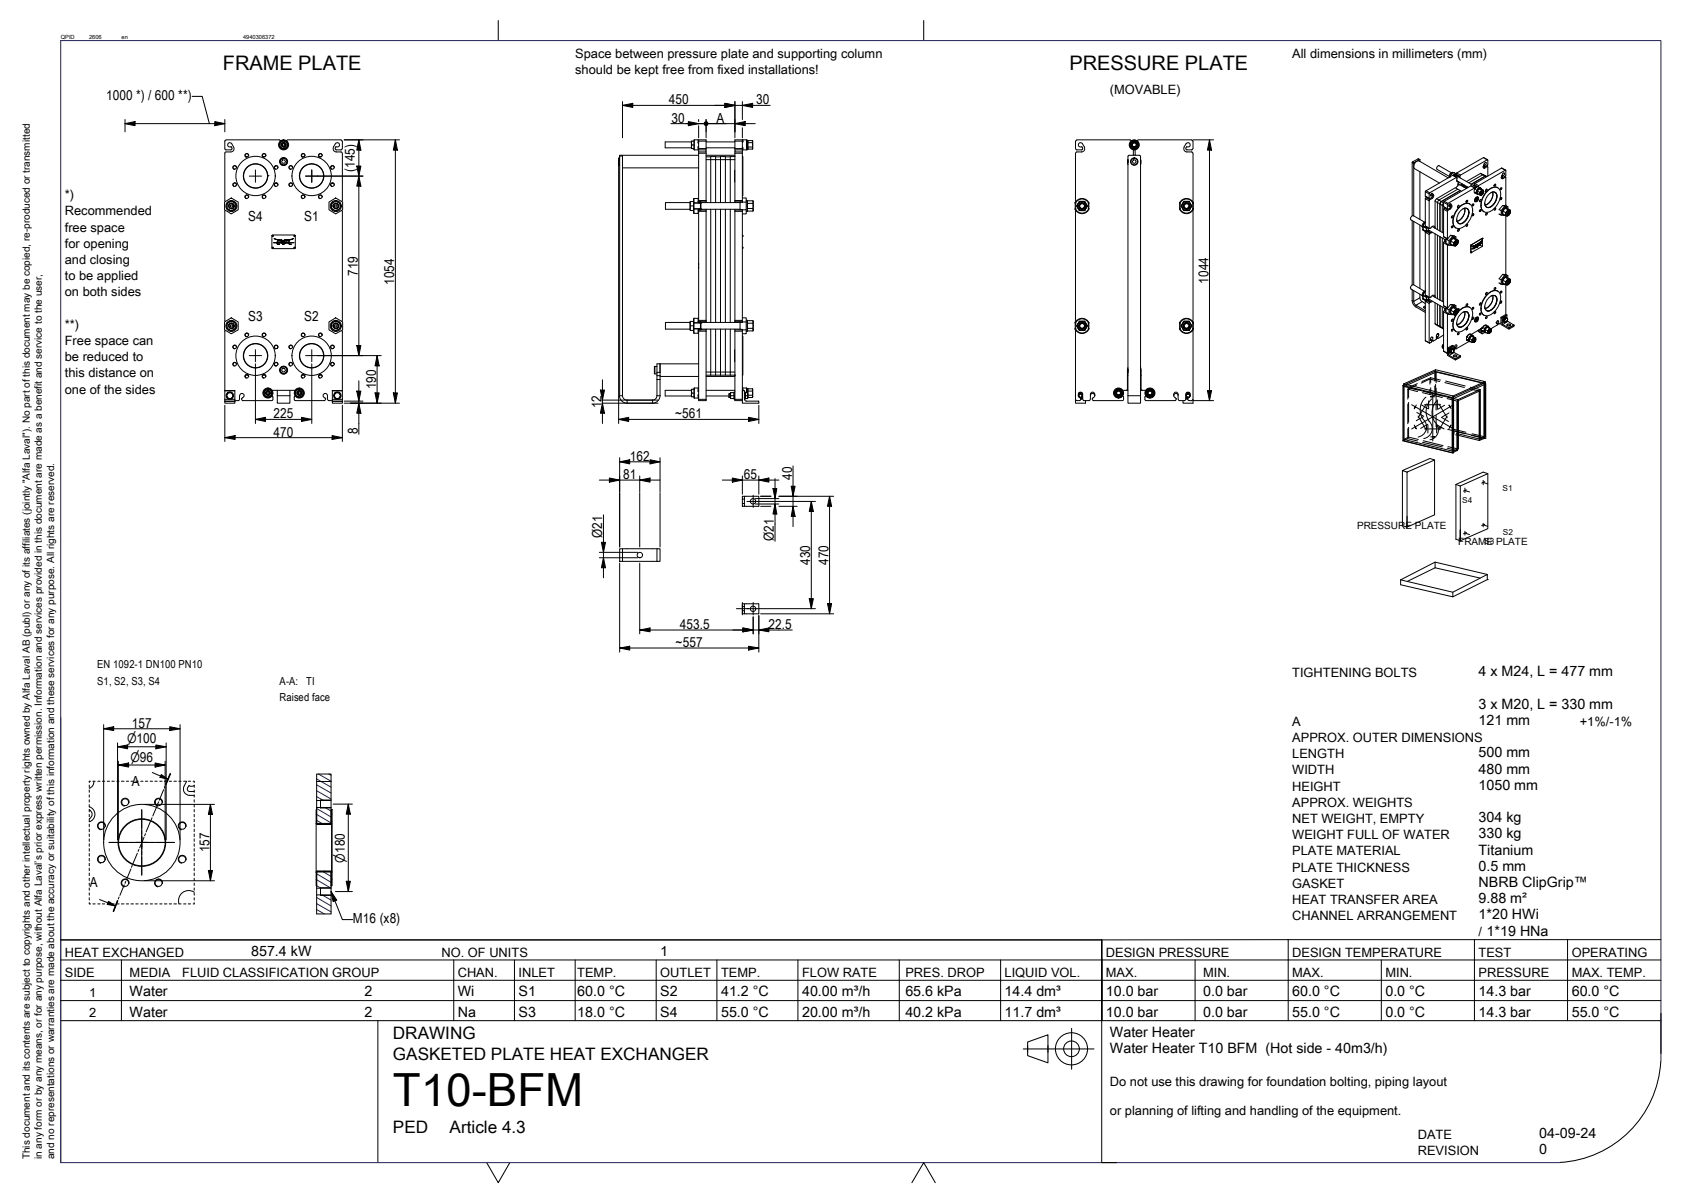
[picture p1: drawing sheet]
<svg xmlns="http://www.w3.org/2000/svg" width="420mm" height="297mm" viewBox="0 0 420 297" stroke-linecap="round" stroke-linejoin="round" font-family="sans-serif">
<defs><g id="words">
<text font-size="11.3" x="97" y="273.1">T10-BFM</text>
<g font-size="4.9">
<text x="55" y="17.3">FRAME PLATE</text>
<text x="264" y="17.3">PRESSURE PLATE</text>
</g>
<g font-size="4.2">
<text x="97" y="256.7">DRAWING</text>
<text x="97" y="261.7">GASKETED PLATE HEAT EXCHANGER</text>
<text x="97" y="279.7">PED</text>
<text x="111" y="279.7">Article 4.3</text>
</g>
<g font-size="3.5">
<text x="365" y="167">4 x M24, L = 477 mm</text>
<text x="365" y="179">121 mm</text>
<text x="365" y="175">3 x M20, L = 330 mm</text>
<text x="365" y="187">500 mm</text>
<text x="365" y="191">480 mm</text>
<text x="365" y="195">1050 mm</text>
<text x="365" y="203">304 kg</text>
<text x="365" y="207">330 kg</text>
<text x="365" y="211">Titanium</text>
<text x="365" y="215">0.5 mm</text>
<text x="365" y="219">NBRB ClipGrip™</text>
<text x="365" y="223">9.88 m²</text>
<text x="365" y="227">1*20 HWi</text>
<text x="62" y="236">857.4 kW</text>
<text x="163" y="236">1</text>
<text x="32" y="246">Water</text>
<text x="32" y="251">Water</text>
<text x="90" y="246">2</text>
<text x="90" y="251">2</text>
<text x="113" y="246">Wi</text>
<text x="113" y="251">Na</text>
<text x="128" y="246">S1</text>
<text x="128" y="251">S3</text>
<text x="142.5" y="246">60.0 °C</text>
<text x="142.5" y="251">18.0 °C</text>
<text x="163" y="246">S2</text>
<text x="163" y="251">S4</text>
<text x="178" y="246">41.2 °C</text>
<text x="178" y="251">55.0 °C</text>
<text x="198" y="246">40.00 m³/h</text>
<text x="198" y="251">20.00 m³/h</text>
<text x="223.5" y="246">65.6 kPa</text>
<text x="223.5" y="251">40.2 kPa</text>
<text x="248" y="246">14.4 dm³</text>
<text x="248" y="251">11.7 dm³</text>
<text x="273" y="246">10.0 bar</text>
<text x="273" y="251">10.0 bar</text>
<text x="297" y="246">0.0 bar</text>
<text x="297" y="251">0.0 bar</text>
<text x="319" y="246">60.0 °C</text>
<text x="319" y="251">55.0 °C</text>
<text x="342" y="246">0.0 °C</text>
<text x="342" y="251">0.0 °C</text>
<text x="365" y="246">14.3 bar</text>
<text x="365" y="251">14.3 bar</text>
<text x="388" y="246">60.0 °C</text>
<text x="388" y="251">55.0 °C</text>
<text x="274" y="256">Water Heater</text>
<text x="274" y="260">Water Heater T10 BFM (Hot side - 40m3/h)</text>
<text x="380" y="281">04-09-24</text>
<text x="380" y="285">0</text>
</g>
<g font-size="3.4">
<text x="26.2" y="24.7">1000 *) / 600 **)</text>
<text x="165.1" y="25.8">450</text>
<text x="186.7" y="25.8">30</text>
<text x="165.7" y="30.3">30</text>
<text x="176.8" y="30.3">A</text>
<text x="87.6" y="42.5" transform="rotate(-90 87.6 42.5)">(145)</text>
<text x="61.3" y="54.7">S4</text>
<text x="75.1" y="54.7">S1</text>
<text x="88.3" y="68.1" transform="rotate(-90 88.3 68.1)">719</text>
<text x="97.3" y="70.3" transform="rotate(-90 97.3 70.3)">1054</text>
<text x="298.3" y="70" transform="rotate(-90 298.3 70)">1044</text>
<text x="61.3" y="79.2">S3</text>
<text x="75.1" y="79.2">S2</text>
<text x="92.8" y="96.1" transform="rotate(-90 92.8 96.1)">190</text>
<text x="148.5" y="100.8" transform="rotate(-90 148.5 100.8)">12</text>
<text x="67.5" y="103.3">225</text>
<text x="67.5" y="107.8">470</text>
<text x="88.3" y="107.1" transform="rotate(-90 88.3 107.1)">8</text>
<text x="166.7" y="103.3">~561</text>
<text x="155.4" y="113.8">162</text>
<text x="153.8" y="118.3">81</text>
<text x="183.6" y="118.3">65</text>
<text x="195.6" y="118.4" transform="rotate(-90 195.6 118.4)">40</text>
<text x="148.7" y="132.8" transform="rotate(-90 148.7 132.8)">Ø21</text>
<text x="191" y="133.6" transform="rotate(-90 191 133.6)">Ø21</text>
<text x="200" y="139.5" transform="rotate(-90 200 139.5)">430</text>
<text x="204.5" y="139.5" transform="rotate(-90 204.5 139.5)">470</text>
<text x="167.8" y="155.3">453.5</text>
<text x="189.7" y="155.3">22.5</text>
<text x="166.8" y="159.8">~557</text>
<text x="32.5" y="179.7">157</text>
<text x="32.5" y="194">A</text>
<text x="51.7" y="210.5" transform="rotate(-90 51.7 210.5)">157</text>
<text x="22.2" y="219">A</text>
<text x="87.1" y="228">M16 (x8)</text>
</g>
<g font-size="3.2">
<text x="142" y="14.2">Space between pressure plate and supporting column</text>
<text x="319" y="14.2">All dimensions in millimeters (mm)</text>
<text x="142" y="18.2">should be kept free from fixed installations!</text>
<text x="274" y="23.2">(MOVABLE)</text>
<text x="16" y="53.2">Recommended</text>
<text x="16" y="49.2">*)</text>
<text x="16" y="57.2">free space</text>
<text x="16" y="61.2">for opening</text>
<text x="16" y="65.2">and closing</text>
<text x="16" y="69.2">to be applied</text>
<text x="16" y="73.2">on both sides</text>
<text x="16" y="81.2">**)</text>
<text x="16" y="85.2">Free space can</text>
<text x="16" y="89.2">be reduced to</text>
<text x="16" y="93.2">this distance on</text>
<text x="16" y="97.2">one of the sides</text>
<text x="319" y="167.2">TIGHTENING BOLTS</text>
<text x="319" y="179.2">A</text>
<text x="390" y="179.2">+1%/-1%</text>
<text x="31.4" y="183.6">⌀100</text>
<text x="319" y="183.2">APPROX. OUTER DIMENSIONS</text>
<text x="32.2" y="188.1">⌀96</text>
<text x="319" y="187.2">LENGTH</text>
<text x="319" y="191.2">WIDTH</text>
<text x="319" y="195.2">HEIGHT</text>
<text x="319" y="203.2">NET WEIGHT, EMPTY</text>
<text x="319" y="199.2">APPROX. WEIGHTS</text>
<text x="319" y="207.2">WEIGHT FULL OF WATER</text>
<text x="85.2" y="213" transform="rotate(-90 85.2 213)">⌀180</text>
<text x="319" y="215.2">PLATE THICKNESS</text>
<text x="319" y="211.2">PLATE MATERIAL</text>
<text x="319" y="219.2">GASKET</text>
<text x="319" y="227.2">CHANNEL ARRANGEMENT</text>
<text x="319" y="223.2">HEAT TRANSFER AREA</text>
<text x="365" y="231.2">/ 1*19 HNa</text>
<text x="16" y="236.2">HEAT EXCHANGED</text>
<text x="109" y="236.2">NO. OF UNITS</text>
<text x="273" y="236.2">DESIGN PRESSURE</text>
<text x="319" y="236.2">DESIGN TEMPERATURE</text>
<text x="365" y="236.2">TEST</text>
<text x="388" y="236.2">OPERATING</text>
<text x="16" y="241.2">SIDE</text>
<text x="32" y="241.2">MEDIA</text>
<text x="45" y="241.2">FLUID CLASSIFICATION GROUP</text>
<text x="113" y="241.2">CHAN.</text>
<text x="128" y="241.2">INLET</text>
<text x="142.5" y="241.2">TEMP.</text>
<text x="163" y="241.2">OUTLET</text>
<text x="178" y="241.2">TEMP.</text>
<text x="198" y="241.2">FLOW RATE</text>
<text x="223.5" y="241.2">PRES. DROP</text>
<text x="248" y="241.2">LIQUID VOL.</text>
<text x="273" y="241.2">MAX.</text>
<text x="297" y="241.2">MIN.</text>
<text x="319" y="241.2">MAX.</text>
<text x="342" y="241.2">MIN.</text>
<text x="365" y="241.2">PRESSURE</text>
<text x="388" y="241.2">MAX. TEMP.</text>
<text x="22" y="246.2">1</text>
<text x="22" y="251.2">2</text>
<text x="274" y="268.2">Do not use this drawing for foundation bolting, piping layout</text>
<text x="274" y="275.2">or planning of lifting and handling of the equipment.</text>
<text x="350" y="281.2">DATE</text>
<text x="350" y="285.2">REVISION</text>
</g>
<g font-size="2.7">
<text x="24" y="165">EN 1092-1 DN100 PN10</text>
<text x="24" y="169">S1, S2, S3, S4</text>
<text x="69" y="169">A-A:</text>
<text x="69" y="173">Raised face</text>
<text x="75.6" y="169">TI</text>
</g>
<g font-size="2.5">
<text x="335" y="130.6">PRESSURE PLATE</text>
<text x="360" y="134.6">FRAME PLATE</text>
<text x="7.3" y="286.2" transform="rotate(-90 7.3 286.2)">This document and its contents are subject to copyrights and other intellectual property rights owned by Alfa Laval AB (publ) or any of its affiliates (jointly &quot;Alfa Laval&quot;). No part of this document may be copied, re-produced or transmitted</text>
<text x="10.3" y="286.2" transform="rotate(-90 10.3 286.2)">in any form or by any means, or for any purpose, without Alfa Laval’s prior express written permission. Information and services provided in this document are made as a benefit and service to the user,</text>
<text x="13.3" y="286.2" transform="rotate(-90 13.3 286.2)">and no representations or warranties are made about the accuracy or suitability of this information and these services for any purpose. All rights are reserved.</text>
</g>
<g font-size="2">
<text x="360.9" y="124.3" transform="rotate(1 360.9 124.3)">S4</text>
<text x="370.9" y="121.3" transform="rotate(1 370.9 121.3)">S1</text>
<text x="366.4" y="134.2" transform="rotate(1 366.4 134.2)">S3</text>
<text x="371" y="132.1" transform="rotate(1 371 132.1)">S2</text>
</g>
<g font-size="1.4">
<text x="15" y="9.6">QPID</text>
<text x="22" y="9.6">2606</text>
<text x="30" y="9.6">en</text>
<text x="60" y="9.6">4940306372</text>
</g>
</g></defs>
<!-- layer: Hatch -->
<g fill="none" stroke="#1e1e47" stroke-width=".25">
<path d="M78.2 199.6l3.5 2.1M78.2 196.7l1.7 1M78.2 195.2l3.5 2.1M78.2 193.8l3.5 2M78.2 192.3l3.5 2.1M78.6 191.1l3.1 1.8M80.2 199.4l1.5 .9M81.2 191.1l.5 .3M78.2 218.7l1 .6M78.2 217.2l3.5 2.1M78.2 215.8l3.5 2.1M78.2 202.6l1.2 .7"/>
<path d="M78.2 201.1l3.5 2.1M78.2 217.1l-.2 .1M78.2 202.7l-.2 .1M78.2 200.9l-.2 .1M78.4 215.1l-.4 .3M79.2 203.4l-.1 .2M79.9 215.3l1.8 1.1M80.1 215.1l-.1 .1M81 203.4l-.1 .2M81.7 202.6l.3 .2M81.7 200.8l.3 .2M81.7 217l.3 .2"/>
<path d="M81.9 215.2l.1 .2M78.2 224.6l1.9 1.1M78.2 223.1l3.5 2.1M78.2 221.6l3.5 2.1M79.5 221l2.2 1.2"/>
</g>
<!-- layer: Threads(ISO) -->
<g fill="none" stroke="#000" stroke-width=".25">
<path d="M61.4 38.5a.48 .48 0 0 0-.4-.6 .48 .48 0 0 0-.5 .4 .48 .48 0 0 0 .3 .5M65.7 38.5a.48 .48 0 0 0-.4-.6 .48 .48 0 0 0-.6 .4 .48 .48 0 0 0 .4 .5M69.4 35.9a.6 .6 0 0 1 .5-.7 .6 .6 0 0 1 .7 .5 .6 .6 0 0 1-.5 .7M69.9 35.2a.54 .54 0 0 1 .6 .5 .54 .54 0 0 1-.4 .6 .54 .54 0 0 1-.6-.4M75.3 38.5a.48 .48 0 0 0-.4-.6 .48 .48 0 0 0-.5 .4 .48 .48 0 0 0 .4 .5M79.6 38.5a.48 .48 0 0 0-.4-.6 .48 .48 0 0 0-.6 .4 .48 .48 0 0 0 .4 .5M280.1 35.2a.54 .54 0 0 0-.6 .5 .54 .54 0 0 0 .4 .6 .54 .54 0 0 0 .6-.4M56.4 51a.73 .73 0 0 1 .6-.8 .73 .73 0 0 1 .8 .6 .73 .73 0 0 1-.6 .8M57 50.3a.6 .6 0 0 1 .7 .5 .6 .6 0 0 1-.5 .7 .6 .6 0 0 1-.7-.5M58.4 41.4a.48 .48 0 0 0-.4-.5 .48 .48 0 0 0-.5 .4 .48 .48 0 0 0 .4 .5M58.4 45.7a.48 .48 0 0 0-.4-.6 .48 .48 0 0 0-.5 .4 .48 .48 0 0 0 .4 .6M61.4 48.7a.48 .48 0 0 0-.4-.6 .48 .48 0 0 0-.5 .4 .48 .48 0 0 0 .3 .6"/>
<path d="M65.7 48.7a.48 .48 0 0 0-.4-.6 .48 .48 0 0 0-.6 .4 .48 .48 0 0 0 .4 .6M68.6 45.7a.48 .48 0 0 0-.4-.6 .48 .48 0 0 0-.5 .4 .48 .48 0 0 0 .4 .6M68.6 41.4a.48 .48 0 0 0-.4-.5 .48 .48 0 0 0-.5 .4 .48 .48 0 0 0 .4 .5M72.3 45.7a.48 .48 0 0 0-.4-.6 .48 .48 0 0 0-.6 .4 .48 .48 0 0 0 .4 .6M72.3 41.4a.48 .48 0 0 0-.4-.5 .48 .48 0 0 0-.6 .4 .48 .48 0 0 0 .4 .5M75.3 48.7a.48 .48 0 0 0-.4-.6 .48 .48 0 0 0-.5 .4 .48 .48 0 0 0 .4 .6M79.6 48.7a.48 .48 0 0 0-.4-.6 .48 .48 0 0 0-.6 .4 .48 .48 0 0 0 .4 .6M82.2 51a.73 .73 0 0 1 .6-.8 .73 .73 0 0 1 .8 .6 .73 .73 0 0 1-.6 .8M82.5 41.4a.48 .48 0 0 0-.3-.5 .48 .48 0 0 0-.6 .4 .48 .48 0 0 0 .4 .5M82.5 45.7a.48 .48 0 0 0-.3-.6 .48 .48 0 0 0-.6 .4 .48 .48 0 0 0 .4 .6M82.8 50.3a.6 .6 0 0 1 .7 .5 .6 .6 0 0 1-.5 .7 .6 .6 0 0 1-.7-.5M183.3 58.3h.1"/>
<path d="M183.3 58.2h.1M267.2 50.3a.6 .6 0 0 0-.7 .5 .6 .6 0 0 0 .5 .7 .6 .6 0 0 0 .7-.5M293 50.3a.6 .6 0 0 0-.7 .5 .6 .6 0 0 0 .5 .7 .6 .6 0 0 0 .7-.5M57 79.9a.6 .6 0 0 1 .7 .5 .6 .6 0 0 1-.5 .7 .6 .6 0 0 1-.7-.5M82.8 79.9a.6 .6 0 0 1 .7 .5 .6 .6 0 0 1-.5 .7 .6 .6 0 0 1-.7-.5M183.3 61.2h.1M183.3 61.1h.1M267.2 79.9a.6 .6 0 0 0-.7 .5 .6 .6 0 0 0 .5 .7 .6 .6 0 0 0 .7-.5M293 79.9a.6 .6 0 0 0-.7 .5 .6 .6 0 0 0 .5 .7 .6 .6 0 0 0 .7-.5M56.4 80.6a.73 .73 0 0 1 .6-.8 .73 .73 0 0 1 .8 .5 .73 .73 0 0 1-.6 .9M58.4 85.8a.48 .48 0 0 0-.4-.6 .48 .48 0 0 0-.5 .4 .48 .48 0 0 0 .4 .5M58.4 90a.48 .48 0 0 0-.4-.5 .48 .48 0 0 0-.5 .4 .48 .48 0 0 0 .4 .5"/>
<path d="M61.4 82.8a.48 .48 0 0 0-.4-.6 .48 .48 0 0 0-.5 .4 .48 .48 0 0 0 .3 .6M61.4 93a.48 .48 0 0 0-.4-.6 .48 .48 0 0 0-.5 .4 .48 .48 0 0 0 .3 .6M65.5 97.2a.6 .6 0 0 1 .5-.7 .6 .6 0 0 1 .7 .4 .6 .6 0 0 1-.5 .7M65.7 93a.48 .48 0 0 0-.4-.6 .48 .48 0 0 0-.6 .4 .48 .48 0 0 0 .4 .6M65.7 82.8a.48 .48 0 0 0-.4-.6 .48 .48 0 0 0-.6 .4 .48 .48 0 0 0 .4 .6M66 96.5a.54 .54 0 0 1 .7 .5 .54 .54 0 0 1-.5 .6 .54 .54 0 0 1-.6-.5M68.6 90a.48 .48 0 0 0-.4-.5 .48 .48 0 0 0-.5 .4 .48 .48 0 0 0 .4 .5M68.6 85.8a.48 .48 0 0 0-.4-.6 .48 .48 0 0 0-.5 .4 .48 .48 0 0 0 .4 .5M72.3 85.8a.48 .48 0 0 0-.4-.6 .48 .48 0 0 0-.6 .4 .48 .48 0 0 0 .4 .5M72.3 90a.48 .48 0 0 0-.4-.5 .48 .48 0 0 0-.6 .4 .48 .48 0 0 0 .4 .5M73.3 97.2a.6 .6 0 0 1 .5-.7 .6 .6 0 0 1 .7 .4 .6 .6 0 0 1-.5 .7M73.8 96.5a.54 .54 0 0 1 .6 .5 .54 .54 0 0 1-.4 .6 .54 .54 0 0 1-.6-.5"/>
<path d="M75.3 82.8a.48 .48 0 0 0-.4-.6 .48 .48 0 0 0-.5 .4 .48 .48 0 0 0 .4 .6M75.3 93a.48 .48 0 0 0-.4-.6 .48 .48 0 0 0-.5 .4 .48 .48 0 0 0 .4 .6M79.6 93a.48 .48 0 0 0-.4-.6 .48 .48 0 0 0-.6 .4 .48 .48 0 0 0 .4 .6M79.6 82.8a.48 .48 0 0 0-.4-.6 .48 .48 0 0 0-.6 .4 .48 .48 0 0 0 .4 .6M82.2 80.6a.73 .73 0 0 1 .6-.8 .73 .73 0 0 1 .8 .5 .73 .73 0 0 1-.6 .9M82.5 90a.48 .48 0 0 0-.3-.5 .48 .48 0 0 0-.6 .4 .48 .48 0 0 0 .4 .5M82.5 85.8a.48 .48 0 0 0-.3-.6 .48 .48 0 0 0-.6 .4 .48 .48 0 0 0 .4 .5M180 98.1h.3M180 97.3h.3M267.1 97.8a.41 .41 0 0 0-.3-.5 .41 .41 0 0 0-.5 .3 .41 .41 0 0 0 .4 .5M276.2 96.5a.54 .54 0 0 0-.6 .5 .54 .54 0 0 0 .4 .6 .54 .54 0 0 0 .7-.5M284 96.5a.54 .54 0 0 0-.7 .5 .54 .54 0 0 0 .5 .6 .54 .54 0 0 0 .6-.5"/>
<path d="M293.7 97.8a.41 .41 0 0 0-.4-.5 .41 .41 0 0 0-.4 .3 .41 .41 0 0 0 .3 .5M31.9 198.2a.98 .98 0 0 0-.8-1.1 .98 .98 0 0 0-1.2 .8 .98 .98 0 0 0 .8 1.1M40.1 198.2a.98 .98 0 0 0-.8-1.1 .98 .98 0 0 0-1.1 .8 .98 .98 0 0 0 .8 1.1M79.1 199.5h2.6M79.1 197.5h2.6M26 212.3a.98 .98 0 0 0-.8-1.1 .98 .98 0 0 0-1.1 .8 .98 .98 0 0 0 .8 1.1M26 204.1a.98 .98 0 0 0-.8-1.2 .98 .98 0 0 0-1.1 .8 .98 .98 0 0 0 .8 1.2M31.9 218.2a.98 .98 0 0 0-.8-1.2 .98 .98 0 0 0-1.2 .8 .98 .98 0 0 0 .8 1.2M40.1 218.2a.98 .98 0 0 0-.8-1.2 .98 .98 0 0 0-1.1 .8 .98 .98 0 0 0 .8 1.2M46 204.1a.98 .98 0 0 0-.8-1.2 .98 .98 0 0 0-1.2 .8 .98 .98 0 0 0 .8 1.2M46 212.3a.98 .98 0 0 0-.8-1.1 .98 .98 0 0 0-1.2 .8 .98 .98 0 0 0 .8 1.1M79.1 219.2h2.6"/>
<path d="M79.1 221.1h2.6"/>
</g>
<!-- layer: Visible Edges(ISO) -->
<g fill="none" stroke="#000" stroke-width=".25">
<path d="M55.5 37.8v11.7M55.8 34.6l-.3 .3v1.8M55.8 34.5h13.2M57.1 36.3a.56 .56 0 0 1-.8-.3 .56 .56 0 0 1 .4-.8l.5 .3 .5 .8M57.1 36.2l.2 .4M57.2 36.6v.3l-.2 .1h-1.2l-.3-.3M57.7 36.3a.79 .79 0 0 1-.7 1.2h-1.2l-.3 .3M60.6 38.7h.6M64.9 38.7h.6M69 34.6l.3 .2M69.5 36.6l.5 .2 .5-.2M69.5 36.6h1"/>
<path d="M69.7 39.5h.5l.3 .4-.3 .4h-.5l-.2-.4zM70.5 35a.92 .92 0 0 0-1.3 .3 .92 .92 0 0 0 .3 1.3M70.5 35l.4 .8M70.5 35l.4 .2v.6M70.5 35l-.5-.3-.9 .5v1.1l.4 .3M70.9 35.8l-.4 .8M70.9 35.8v.5l-.4 .3M71 34.6l-.3 .2M71 34.5h13.2M74.5 38.7h.6M78.8 38.7h.5M82.3 36.3a.79 .79 0 0 0 .7 1.2h1.2l.3 .3"/>
<path d="M82.8 36.6v.3l.2 .1h1.2l.3-.3M82.9 36.2l-.2 .4M82.9 36.3a.54 .54 0 0 0 .8-.2 .54 .54 0 0 0-.1-.7 .54 .54 0 0 0-.8 .1l-.5 .8M84.2 34.6l.3 .3M84.5 34.8v1.9M84.5 37.8v11.7M152.8 39l-.1 1.7M152.8 39h.2M153.7 38.3h18.8M170.7 35h-6.5v1.5h6.5M170.8 34.8h-.1v1.9h.1M170.8 34.8l-.1 .4 .1 .6"/>
<path d="M170.8 35.8l-.1 .3 .1 .6M170.8 35.8h.5M170.8 36.7h.5M170.8 34.8h.5M171.3 36.9l.1 .1M171.3 34.7v2.2M171.4 34.5h.9M171.4 37h.9M171.4 34.5l-.1 .1M172.4 34.5l.1 .1M172.5 36.9l-.1 .1M172.5 37h1.8v.5h-1.8"/>
<path d="M174.3 37v-2.5h-1.8v15.3M174.3 37.5v12.5M174.3 38.3h7.1M174.3 36.5h7.1M174.3 35h7.1M174.3 39.4h7.1M174.3 38.7h1.2M176.7 38.7h1.2M179.1 38.7h1.2M181.4 38.7h-1.1v11.3M181.4 37v-2.5h1.9v15.5h-.6M181.4 37.5v12.5"/>
<path d="M183.3 38.7h.1v9.6h-.1M183.3 37h-1.9v.5h1.9M183.3 36.9l.1 .1M183.4 34.5l-.1 .1M183.4 34.5l1 .1M184.4 36.9l-1 .1M184.4 34.7h.2v2.2h-.2zM184.4 34.7v2.2M184.6 36.7l.1 .1M184.7 34.7v2.1M184.7 34.7l-.1 .1M184.7 36.3h1"/>
<path d="M184.7 36.8h1M184.7 34.7h1M184.7 35.2h1M185.7 36.3v.5M185.7 35.2v1.1M185.7 34.7v.5M185.7 34.7v2.1M265.5 34.8v1.9M265.5 37.8v11.7M265.6 36.7l.2 .3M265.8 34.5h13.2M265.8 37h1.2"/>
<path d="M265.8 37.5h1.2M265.8 34.6l-.2 .3M265.8 37.5l-.2 .3M267 36.2a.54 .54 0 0 1-.7-.2 .54 .54 0 0 1 .2-.7 .54 .54 0 0 1 .7 .2l.5 .8M267 36.2l.1 .1M267.1 36.2l.2 .4M267.2 36.6v.3l-.2 .1M267.7 36.3a.79 .79 0 0 1-.7 1.2M278.4 39.4l-.1 .6 .1 .7M278.4 38.5v61.1h3.2v-61.1M278.6 38.3h2.8M278.7 38.4l-.2 .2"/>
<path d="M279 34.6l.3 .2M279.2 35.3a.92 .92 0 0 1 1.4-.2 .92 .92 0 0 1 0 1.4 .92 .92 0 0 1-1.4-.3M279.2 35.3v.9M279.2 36.2l.3 .5h.5M279.2 35.3l-.2 .5 .2 .4M279.5 34.8l-.5 1 .5 .9M279.5 36.7h1M279.5 34.8h1M279.5 36.7h.1M279.5 34.8v.1M279.8 38.2l-.1 .2M279.8 39.5h.4l.3 .4-.3 .4h-.4l-.3-.4z"/>
<path d="M279.8 37v1.2M280 34.8h-.5l-.3 .5M280.2 37v1.2M280.2 38.2l.1 .2M280.5 34.8v.1M280.5 36.7h.1M280.5 34.8l.5 1M280.5 34.8l.6 1M281 34.6l-.3 .2M281 34.5h13.2M281.1 35.8l-.6 .9M281.3 38.4l.2 .2"/>
<path d="M281.6 39.4l.1 .6-.1 .7M292.3 36.3a.79 .79 0 0 0 .7 1.2M292.8 36.6v.3l.2 .1M292.9 36.2l-.2 .4M293 36.2l-.1 .1M293 37h1.2M293 37.5h1.2M293 36.2a.54 .54 0 0 0 .7-.2 .54 .54 0 0 0-.2-.7 .54 .54 0 0 0-.7 .2l-.5 .8M294.2 37.5l.2 .3M294.2 34.6l.2 .3M294.4 36.7l-.2 .3M294.5 34.8v1.9"/>
<path d="M294.5 37.8v11.7M350.5 39.4l-.4-.2-1.5 .9v13.2M350.5 39.9v-.5l-1.5 .8v13.1M367.2 39.4l-1-.5-6.6 3.8-.1 .4M55.4 49.9l1.7-1 1.7 1v1.9l-1.7 1-1.7-1zM55.5 49.5l.1 .3M55.5 52.2l.1 27.2M55.6 51.9l-.1 .3M56 50.2l1.1-.6 1.1 .6v1.3l-1.1 .6-1.1-.6zM67.1 58.2v3.1M67.2 58.1l-.1 .1M67.2 58h5.6"/>
<path d="M67.6 59.9h.1M67.6 59.9h.8M68.4 59.7v.2M68.4 59.9v.2M68.5 59.8l.1 .4M68.5 59.9h.3M68.5 59.7v.1M68.6 59.5h.1M68.6 59.4v.1M68.7 59.5h.1M68.8 59.3h-.1M68.8 59.2l-1.2-.3 1.2 .4"/>
<path d="M68.8 59.3l-.2 .2M68.8 59.2v.1M68.8 59.9l-.1 .2M68.9 59.3h.1M68.9 59.3l-.3 .2M69 59.2l-.1 .1M69 59.2l.1 .1M69 59.2h-.2M69.1 59.3h.1M69.1 59.3h-.1l.3 .2v-.1M69.1 59.2h.1M69.1 59.8l-.1 .1"/>
<path d="M69.1 59.8l.1 .1M69.1 59.8l.2 .1M69.1 59.7l-.3 .2M69.2 59.3h.1M69.2 59.3l.1 .1M69.3 59.4h.1M69.3 59.5h.1M69.3 59.8v.1M69.3 59.9h.1M69.3 59.9l.2 .2M69.4 59.4v.1M69.4 59.9h1.1"/>
<path d="M69.4 59.2h.1M69.5 59.4h-.2h.2M69.5 59.4h.1M69.5 59.2v.2M69.5 59.2h.1M69.5 59.5h.1M69.5 59.5v.1M69.5 59.7l.3 .1M69.5 59.4h.5M69.5 59.2v.2h.5M69.5 59.4l.2 .3M69.7 59.7h.1"/>
<path d="M69.7 59.7h.3M69.8 59.7h.2M70 59.6h.1M70 59.7h.1M70.1 59.4l-.1 .1M70.1 59.4h.1M70.2 59.3l-.1 .1M70.2 59.4h.3M70.2 59.4v.3l-.1-.2M70.2 59.4h.1M70.2 59.3v.1M70.2 59.7h.1"/>
<path d="M70.3 59.2l-.1 .1M70.3 60l-.3 .3M70.3 59.3h.4M70.3 60l.1 .1M70.4 59.2h.3M70.4 59.2h-.1M70.4 59.2h.1M70.5 59.5h.1M70.5 59.4v.1M70.6 59.4v.1M70.6 59.5h.1M70.7 59.2h.1"/>
<path d="M70.7 59.3h-.1M70.7 59.4h.1M70.7 59.4h-.5M70.7 59.2v.1M70.7 59.9h.2M70.7 59.3v.1M70.8 59.8l-.3 .3M70.8 59.8h.1M70.9 59.8l.1 .1M70.9 59.7l-.5 .4M70.9 59.9h.1M70.9 59.9l.2 .2"/>
<path d="M70.9 59.2l-.3 .3M70.9 59.2l.2 .1M71 59.8v.1M71 59.2l.1 .1M71 59.2l-.3 .1M71 59.9h.1M71.1 59.3h.1M71.1 59.3l-.3 .1 .3-.1M71.1 59.9h.2M71.1 59.2h.1M71.1 59.3l.2 .2M71.1 59.9l.1 .2"/>
<path d="M71.2 59.3h.1M71.2 59.3l.1 .2M71.3 59.5h.1M71.3 59.2l1.2-.3zM71.3 59.9l.1 .3M71.3 59.8v.1M71.3 59.7l-.1 .1M71.4 59.4v.1M71.4 59.8v.4M71.4 59.9h1M72.4 59.9h.1M72.8 58.1l.1 .1"/>
<path d="M72.9 58.2v3.1M81.2 49.9l1.7-1 1.7 1v1.9l-1.7 1-1.7-1zM83.4 49.9l.6 .3v.6M83.4 49.9l-.5-.3-1.1 .6v1.3l1.1 .6 1.1-.6v-.7M83.5 49.9l.4 .4 .1 .6M83.5 49.9a1.11 1.11 0 0 0-1.6 .6 1.11 1.11 0 0 0 .8 1.5 1.11 1.11 0 0 0 1.3-1.1M84.4 51.9l.1 .3M84.5 49.5l-.1 .3M84.5 52.2v26.9M152.7 40.7l.1 .1M152.8 40.8h.2M153.7 41.5h18.8"/>
<path d="M170.4 50h-6.1v1.7h6.1M170.4 49.8v2.2M170.4 49.8v1M170.4 50.8v1.2M170.4 49.8h.8M170.4 52h.8M170.4 50.8h.8M171.2 49.1v3.5M171.3 52.6l.1 .1M171.3 49l1.1 .1M171.4 49l-.1 .1M172.4 52.6l-1.1 .1"/>
<path d="M172.5 49.8l.4 .2M172.5 51.9h.1M172.5 49.8h.1M172.5 51.9v27.7l.5 .1M172.5 51.9h1.8M172.5 49.8h1.8M172.9 51.7l-.4 .2M172.9 50l.1 .1M173 51.6l-.1 .1M173 49.8v1.8M173 51.6v.3M173 51.7h9.7"/>
<path d="M173 50h9.7M174.3 51.7v27.9M175.5 50v-11.3h1.2v11.3M175.5 51.7v27.9M176.7 51.7v27.9M177.9 50v-11.3h1.2v11.3M177.9 51.7v27.9M179.1 51.7v27.9M180.3 51.7v27.9M181.4 42v2.9M181.4 51.7v27.9M181.4 51.9h1.9"/>
<path d="M181.4 49.8h1.9M182.7 51.7h.6v27.9h-10.3M182.7 49.8v2.1M183.3 49.9h.9v1.9h-.9M183.3 48.9h.9v1M183.3 58.3h.1M183.3 58.2h.1M183.3 58.1v.3M184.2 51.8v1h-.9M184.2 49.5h.3v2.7h-.3M184.5 52v.1M184.5 49.6v2.5"/>
<path d="M184.5 49.6v.2M184.5 50.2h1.4M184.5 49.6h1.4M184.5 51.5h1.4M184.5 52.1h1.4M185.9 51.5v.6M185.9 50.2v1.3M185.9 49.6v.6M185.9 49.6v2.5M265.4 51.7a1.87 1.87 0 0 0 1.7 1.1 1.87 1.87 0 0 0 1.7-1.1M265.4 50.1a1.87 1.87 0 0 1 1.7-1.1 1.87 1.87 0 0 1 1.7 1.1M265.4 51.6h.1"/>
<path d="M265.4 50.1h.1M265.5 52.2v26.9M265.6 49.5l.1 .3M265.6 49.8l-.2 .1v1.9l.2 .1M265.7 51.9l-.1 .3M265.8 50.9v.1M265.8 50.8v.1M265.9 50.9l.6 1.1M266.5 49.7l-.6 1.1M266.5 52h1.3M266.5 49.7h1.3M267.1 49.8h-.7l-.6 1 .6 1.2h.7"/>
<path d="M267.1 49.8h.7M267.1 49.8a1.11 1.11 0 0 0-1.1 1.1 1.11 1.11 0 0 0 1.1 1.1M267.1 49.8a1.11 1.11 0 0 1 1.1 1.1 1.11 1.11 0 0 1-1.1 1.1M267.8 52h-.1M267.8 49.7v.1M267.8 49.8l.6 1M267.8 51.9v.1M268.4 50.9l-.6 1M268.4 50.8v.1M268.4 50.9v.1M268.4 50.8l-.6 1.2M268.8 50.1h.1"/>
<path d="M268.8 50.2v1.3M268.8 51.6h.1M278.5 40.2l-.1-.2 .1 .2M281.5 40.2l.1-.2-.1 .2M291.2 51.7a1.87 1.87 0 0 0 1.7 1.1 1.87 1.87 0 0 0 1.7-1.1M291.2 50.1a1.87 1.87 0 0 1 1.7-1.1 1.87 1.87 0 0 1 1.7 1.1M291.2 50.2v1.3M291.2 51.6h.1M291.2 50.1h.1M291.6 50.9v.1M291.6 50.8v.1M291.7 50.9l.5 1.1h1.4"/>
<path d="M291.9 51.4l.3 .6h.7M291.9 50.3l-.3 .5 .3 .6M291.9 50.3a1.11 1.11 0 0 1 1.7-.3 1.11 1.11 0 0 1 0 1.7 1.11 1.11 0 0 1-1.7-.3M291.9 50.3l-.1 .6 .1 .5M293.5 52h.1M293.5 49.7h-1.2l-.6 1.1M293.6 49.7l.5 1.1M293.6 49.8h-1.4l-.3 .5M293.6 49.8l.6 1M294.1 50.9l-.5 1.1M294.2 50.8v.1M294.2 50.9v.1"/>
<path d="M294.2 50.8l-.6 1.2M294.3 51.9l.1 .3M294.4 49.8l.2 .2M294.4 49.5l-.1 .3M294.5 51.7h.1M294.5 50h.1M294.5 52.2v26.9M294.6 50.1h.1M294.6 51.6h.1M294.6 50v1.8l-.2 .1M348.6 54.5v15.8M349 54.7v15.6"/>
<path d="M350.5 42.4v11.8M350.5 55.5v15.7M351 55.9l.3 .2M351.2 56.7h.1M351.2 55.8h.1M351.3 55.9v.9l.6 .4M351.3 55.1l.2 .1M351.7 54.8l-2.8-1.5a.72 .72 0 0 0-.6 1l2.7 1.6M351.9 54.8l-.6 1M351.9 54.8a.96 .96 0 0 0-.6 1.4M351.9 57.1l.2 .1M352 57.1l-.1 .2v15.6l1 .6"/>
<path d="M352.1 57.3h.1M352.2 48.7l-.3 .3v6.9l1 .5M352.7 56.8l4.2 2.5M352.9 56.9l-.7 .3M353.2 48l.4 .2M353.6 48.2a.25 .25 0 0 1-.4 .1 .25 .25 0 0 1 .1-.4l.3-.2 .3 .7-.1 .4-1 .7v6.9l.4-.1a.54 .54 0 0 1 .5-.5 .54 .54 0 0 1 .6 .5M353.6 55.9l2.8 1.7M353.6 57.4l-.4 .1-.4 .3v15.7l.4-.1a.54 .54 0 0 1 .5-.5 .54 .54 0 0 1 .6 .5v-15.7M354.3 49.6l.5 .4M354.3 49.6v6.8M354.6 49.1l-.3 .5M354.6 49.1l.6 .3"/>
<path d="M354.8 50v6.7M354.8 58.1v15.7M354.8 50l.7 .3M355.2 49.4l-.4 .6M355.2 49.4l.6 .4M355.5 50.3v6.7v-6.7l.5 .4M355.5 58.4v15.7M355.8 49.8l-.3 .5M355.8 49.8l.6 .3M356 50.7v6.7M356 58.8v15.6M356 50.7l.4 .2"/>
<path d="M356.4 50.2l-.4 .5M356.7 51.3h.1M356.7 59.1v.5M356.9 59.5l-.5 .4v15.7l.9 .5v-15.7M356.9 59v1.1l.8 .5v-1.2l-.4-.2M357.1 58.9l-.2 .1 .4 .2 .8-1.1 1.3 .4v.5M357.5 43.9l-7.2-4.2a1.29 1.29 0 0 0-1.1 1.9l6.1 3.6M357.7 50.6l.4 .2M358 42.8l.3 .2M358.1 50.8l-.2 .2a.32 .32 0 0 1-.3-.4 .32 .32 0 0 1 .4-.3l.4 .4v.5l-1.1 .9v6.9l-.9-.5v-7l.3-.2M358.1 58.1l.5 .3 .8 .1M358.2 59.5l.6 .4"/>
<path d="M358.3 42.7l-3-1.8a.57 .57 0 0 0-.5 .3 .57 .57 0 0 0 0 .6l3.1 1.9a1.05 1.05 0 0 1 1.1-1l.5 .2M358.4 55.8a.25 .25 0 0 1 .3 .3 .25 .25 0 0 1-.4 .1zM358.5 53.3h.1l.1 .2-.3 .3-.1-.2zM358.6 58.4l-.9 1M358.7 42.7a.77 .77 0 0 0-.8 1M358.7 58.9l.6 .3M359.2 58.7a1.07 1.07 0 0 0-1.1 .5 1.07 1.07 0 0 0 0 1.2h.1M359.3 59.9h.2l-.2 .3zM359.3 59a.68 .68 0 0 0-.7-.2 .68 .68 0 0 0-.5 .6l-.1 .8 .3 .3 .2-.1M359.3 59.2l.4 .1a1.01 1.01 0 0 0-.7 1.4h.2a.76 .76 0 0 1 .1-1.3zM359.3 59.7l.1-.1a.4 .4 0 0 1 .3 .5 .4 .4 0 0 1-.5 .3l-.1-.3zM359.4 46.5l.5-.7v-1l-.3-.1 .1-.9-6.8 3.8v1.5l.8-.5-.1-.4"/>
<path d="M359.5 43.3l.2 .2M359.5 59.6a.41 .41 0 0 1 .1 .5 .41 .41 0 0 1-.4 .2M359.6 44.7l.3 .1M359.6 44.6l2.9 1.7M359.7 43.8l-1.1-.5-6.6 3.8-.1 1.4 1 .6M359.7 59.8h.1M359.7 59.3h.2l.1 .4zM359.7 43.5l4.7 2.7M359.9 46.7l-.6-.4-4.7 2.8M359.9 46.7l.6 .3-4.7 2.8M359.9 46.7l-4.7 2.7M359.9 50.7a.21 .21 0 0 1 .3 .3 .21 .21 0 0 1-.4 0z"/>
<path d="M359.9 56.6a.22 .22 0 0 1 .3 .2 .22 .22 0 0 1-.1 .2 .22 .22 0 0 1-.3-.1zM359.9 59.3l-.6-.4a.98 .98 0 0 0-1 .4 .98 .98 0 0 0-.1 1l.6 .4M359.9 45.5l.3 .1M360 59.7l-.3 .7zM360.1 44.9v.7l.6 .2M360.3 51.2a2.16 2.16 0 0 1 2.8-.7 4 4 0 0 1-1 4.7 2.03 2.03 0 0 1-3.1 .7 4.4 4.4 0 0 1 1.3-4.7zM360.4 43.7h.1M360.4 43.7v.2M360.4 52.2a1.24 1.24 0 0 1 2.1-.3 2.73 2.73 0 0 1-2.2 3.3 1.57 1.57 0 0 1-.3-2.4zM360.5 45.6l1.5 .9M360.7 47.2l-.2-.2-4.7 2.8M360.8 45.8v-.3l.6 .3"/>
<path d="M361 45.4l-.2 .1M361.1 51.6a1 1 0 0 1 1.3 .2 1 1 0 0 1 .1 1.3 2.37 2.37 0 0 1-2.3 2.1l-.4-.4-.2-.6M361.4 46.1l-.6-.3 .6 .4M361.4 45.8v.4M361.4 46.2l.5 .3v-.3l.4 .1M361.4 45.8l.5 .4M361.6 51.4v.1a3.1 3.1 0 0 1-1.9 3.2M361.6 45.7l-.2 .1M362 46.5h.1M361.9 46.2l.1 .3M362 55.4a.25 .25 0 0 1 .3 .3 .25 .25 0 0 1-.4 .1zM362.1 51.5a2.09 2.09 0 0 1-.2 2.8l-1.2 .9h-.7"/>
<path d="M362.1 46.1l-.2 .1M362.8 50.3a2.84 2.84 0 0 0-3.3 1.7 3.9 3.9 0 0 0-.5 4l.4 .3M363.5 50.5l.1-.2a.21 .21 0 0 1 .2 .2 .21 .21 0 0 1-.2 .3 .21 .21 0 0 1-.2-.2zM363.5 52.8a.22 .22 0 0 1 .3 .1 .22 .22 0 0 1-.1 .3 .22 .22 0 0 1-.3-.1zM363.9 45.8l.1 .2M363.9 45.8h-.1M364 47.5l.1 .1M364.1 46.4l-1-.5-6.6 3.8-.1 1.4 .9 .6M364.1 47.6h.1M364.1 47.6l.7 .3M364.2 46.5l-6.8 3.7-.1 1.5 .8-.4 .1-.2-.1-.3M364.2 49.3h.2"/>
<path d="M364.4 48.8l.2-.2a.59 .59 0 0 1 .4 .7 .59 .59 0 0 1-.5 .5 .46 .46 0 0 1-.5-.4 .46 .46 0 0 1 .3-.5zM364.4 49l.2-.1 .1 .2-.3 .4-.2-.2zM364.4 49.3l.2 .1M364.4 48.9v.4M364.5 46.2l-.5 .1M364.5 48.9l.2 .2M364.7 48.6a.71 .71 0 0 1 0 .8 .71 .71 0 0 1-.7 .3M364.7 47.2l.6 .3M364.9 46.1l.1-.3 6.7-3.8v1.4l-.8 .5 .1-.5a.41 .41 0 0 0 .3-.3 .41 .41 0 0 0-.1-.4l-.3 .2-.3 1 .1 .2h.3l.7-.4v7.1M365.2 46.7l.6 .2M365.3 49.5l.3-.2-.2 .5-.2-.1zM365.3 51.8a.2 .2 0 0 1 .3 .1 .2 .2 0 0 1-.2 .3 .2 .2 0 0 1-.2-.1z"/>
<path d="M365.4 59.9h.1M365.4 42.8h.2l.6 .4M365.4 42.8l.6 .4M365.4 42.8l-3.4 2M365.5 59.7l.3-.2-.7 .6zM365.5 59.7h.1M365.6 46.5a.86 .86 0 0 0-.9 .4 .86 .86 0 0 0 0 1M365.6 48.2l.4-.3zM365.6 46.5l-.6-.3a.7 .7 0 0 0-1 .5M365.6 47.4l.3-.2a.32 .32 0 0 1 .1 .5 .32 .32 0 0 1-.5 0zM365.6 47.4l.2-.2a.33 .33 0 0 1 .2 .5 .33 .33 0 0 1-.5 .1zM365.7 46.7a.58 .58 0 0 0-.7-.1 .58 .58 0 0 0-.3 .6l-.1 .5 .4 .2"/>
<path d="M365.7 59.5l-.5 .6M365.7 59.5h.1M365.8 47.9h.1M365.8 46.9l.2 .1a.89 .89 0 0 0-.6 1.1l.2 .1a.68 .68 0 0 1 .1-1.2zM365.9 58.9l-.1 .2 .2-.1M366 58.9v1.9l-2.9 1.5M366 58.9l-2.8 1.6M366 58.9h.1M366 47.4h.1M366 47h.2l.1 .3zM366 43.2l.8 .3M366 43.2l.6 .3-3.4 2 3.4-2 .3 .2"/>
<path d="M366 43.2l-3.4 1.9M366.1 41.1l.3 .2M366.2 47l-.5-.3a.86 .86 0 0 0-1 1.1l.6 .3M366.3 47.3l-.3 .6zM366.8 52.6a.22 .22 0 0 1 .3 .2 .22 .22 0 0 1-.1 .2 .22 .22 0 0 1-.3-.1zM366.8 46.7a.21 .21 0 0 1 .3 .3 .21 .21 0 0 1-.4 0zM366.9 43.5h-.3l.4 .1M366.9 41l.3 .1M367.2 47.2a2.06 2.06 0 0 1 2.8-.6 4 4 0 0 1-1 4.8 2.07 2.07 0 0 1-3 .6 3.9 3.9 0 0 1 1-4.6zM367.3 43.5v-2.3l-1.1 .3-.1-.4 .3-.7a.29 .29 0 0 1 .2-.3 .29 .29 0 0 1 .3 .2 .29 .29 0 0 1-.1 .3l-.3 .2-.1 .5 .9-.6-.1-1.3-6.6 3.8-.2 .5M367.5 48.1a1.17 1.17 0 0 1 1.9-.3 2.92 2.92 0 0 1-2.1 3.5 1.29 1.29 0 0 1-.6-2zM368 47.6a1 1 0 0 1 1.4 .2 1 1 0 0 1 0 1.3 2.29 2.29 0 0 1-2.4 2.1l-.4-.5-.1-.5"/>
<path d="M368.5 47.4v.1a2.93 2.93 0 0 1-1.9 3.2M368.9 51.4a.25 .25 0 0 1 .3 .3 .25 .25 0 0 1-.4 .1zM369 45.5a.23 .23 0 0 1 .3 .2 .23 .23 0 0 1-.2 .3 .23 .23 0 0 1-.3-.2zM369.1 47.5a2.09 2.09 0 0 1-.3 2.8l-1.1 .9h-.7M369.8 46.3a2.84 2.84 0 0 0-3.3 1.7 3.9 3.9 0 0 0-.5 4l.3 .3M370.1 51.7l.5 .3v1.1l-.5-.3M370.5 46.4v-.1a.21 .21 0 0 1 .2 .2 .21 .21 0 0 1-.1 .3 .21 .21 0 0 1-.3-.2zM370.5 48.8a.22 .22 0 0 1 .2 .1 .22 .22 0 0 1-.1 .3 .22 .22 0 0 1-.3-.1zM370.6 53.1h.9M370.6 43.7l.3 .1M371 50.7l.4 .3h.8M371 52.1l.7 .4"/>
<path d="M371.4 43.6l.3 .1M371.4 51l-.8 1M371.6 51.4l.6 .4M371.7 42l-1.1-.5-6.6 3.8-.1 .5M371.7 53.3v14.5M372 53.3l.6-.3zM372 51.3a1.05 1.05 0 0 0-1.1 .5 1.05 1.05 0 0 0 .1 1.2M372 52.4l.4-.2a.4 .4 0 0 1 .1 .5 .4 .4 0 0 1-.5 .2zM372.2 51.5a.64 .64 0 0 0-.7-.2 .64 .64 0 0 0-.5 .6l-.2 .8 .2 .3 .3 .1M372.2 51.5v-.5l-.4-.2-.8-.1-.9 1.1M372.2 52.9h.1M372.2 51.8l.4 .1a1.13 1.13 0 0 0-.9 1.4h.3a.88 .88 0 0 1 .2-1.4z"/>
<path d="M372.4 52.2a.43 .43 0 0 1 .1 .5 .43 .43 0 0 1-.5 .2M372.6 52.4h.1M372.6 51.9h.2v.3zM372.8 51.9l-.7-.4a1.02 1.02 0 0 0-1.1 1.4l.7 .4M372.8 52.2l-.2 .8zM55.4 79.5l1.7-1 1.7 1v2l-1.7 .9-1.7-.9zM56 79.8l1.1-.6 1.1 .6v1.3l-1.1 .6-1.1-.6zM67.1 61.2l.1 .1M67.2 61.4h5.6M68.4 60v.1M68.4 60.1l.1 .1M68.4 60.3l.3 .1"/>
<path d="M68.6 60.2h.1M68.6 60.2h.4M68.7 60.1h.1M68.7 60.3h.3M68.8 60.1h.1M68.9 60.2l.1 .1M69 60.4h-.1M69 60.2v.1M69.4 60.1h.1M69.5 60.1h.1M69.5 60.1l-.5-.2-.2 .2M69.7 60.3l.3 .1"/>
<path d="M69.7 60.2l-.1-.2 .4 .3M70.1 60.3h-.1M70.2 60.3h-.1M70.2 60.2l-.1 .1M70.3 60.1h.1M70.3 60h.1M70.4 60.1l-.2 .1M70.4 60.1h.1M71.1 60.1h.1M71.2 60.1h.1M71.3 60.3l.3 .1M71.4 60.2h.5"/>
<path d="M71.6 60.3h.2M71.9 60.4h.1M72.9 61.2l-.1 .1M81.2 79.5l1.7-1 1.7 1v2l-1.7 .9-1.7-.9zM81.8 79.8l1.1-.6 1.1 .6v1.3l-1.1 .6-1.1-.6zM84.5 79.1l-.1 .3M170.4 79.6h-6.1v1.7h6.1M170.4 79.4v2.2M170.4 79.4v1M170.4 79.4h.8M171.2 78.7v3.5M171.3 78.6l1.1 .1"/>
<path d="M171.4 78.6l-.1 .1M172.5 79.4h1.8M173 79.7h.1M173 79.7v1.8M173 79.4v.3M181.4 79.4h1.9M182.7 79.4v2.1M183.3 79.5h.9v2h-2.8M183.3 78.5h.9v1M183.3 61.3h.1M183.3 61.1h.1M183.3 61v.3"/>
<path d="M184.2 79h.3v2.8h-.3M184.5 79.2v2.5M184.5 79.2v.2M184.5 79.8h1.4M184.5 79.2h1.4M185.9 79.8v1.3M185.9 79.2v.6M185.9 79.2v2.5M265.4 79.7a1.87 1.87 0 0 1 1.7-1.1 1.87 1.87 0 0 1 1.7 1.1M265.4 79.7h.1M265.6 79.1l.1 .3M265.6 79.4l-.2 .1v2h.2"/>
<path d="M266.4 79.4l-.5 1M266.5 79.3l-.1 .1M266.5 79.3l1.3 .1M267.1 79.4h-.7l-.6 1 .6 1.2h.7M267.1 79.4h.7l.6 1M267.1 79.4a1.11 1.11 0 0 0-1.1 1.1 1.11 1.11 0 0 0 1.1 1.1M267.1 79.4a1.11 1.11 0 0 1 1.1 1.1 1.11 1.11 0 0 1-1.1 1.1M267.8 79.4l.6 1M268.8 79.7v1.5M291.2 79.7a1.87 1.87 0 0 1 1.7-1.1 1.87 1.87 0 0 1 1.7 1.1M291.2 79.7v1.5M292.2 79.4l-.5 1"/>
<path d="M293.5 79.3l-1.3 .1M293.6 79.3v.1M293.6 79.4h-1.4l-.6 1 .3 .6M293.6 79.4l.6 1M293.6 79.4l.5 1M294.4 79.4l.2 .2M294.4 79.1l-.1 .3M294.5 79.6h.1M294.6 79.7h.1M294.6 79.6v1.9h-.2M348.6 71.5v3l.3 .7 .4 .5 2.6 1.4M349 71.7l.1 3.2 .3 .5 2.5 1.4"/>
<path d="M350.5 72.6l.1 1.4 .3 .4 1 .6M351.2 73.7v.1M351.2 72.9h.1M351.3 73.8l.6 .4M351.3 72.1l.2 .1M351.7 71.9l-2.8-1.6a.75 .75 0 0 0-.6 1.1l3 1.7M351.9 75.6a.29 .29 0 0 0-.5 .3 .29 .29 0 0 0 .5 .2M351.9 76l-.3 .1M351.9 71.9l-.6 .9v.9M351.9 71.8a1.03 1.03 0 0 0-.7 1.3l.1 .2M351.9 74.2h.1M351.9 74.2l.2 .1"/>
<path d="M352 74.2l-.1 .1v9.8l1 .6M352.1 74.3h.1M352.7 73.8l4.2 2.5M352.9 74l-.7 .3M353.6 73l2.8 1.6M353.6 74.4l-.8 .5 .1 9.9 .5-.4v-.3h-.1l-.2-.2M354.3 79.9l.7 .5M354.3 79.9l.5 .3M354.3 74.8v5.1M354.8 75.1v5.1M355.5 75.5v5.1M356 75.8v5.1"/>
<path d="M356.7 76.1v.5M356.9 76.6l-.5 .3v9.9l.9 .5M356.9 76.1v1l.8 .5v-1.1l-.4-.3M357.1 76l-.2 .1 .4 .2 .8-1.1h.9l.4 .3v.6M357.3 77.4v9.8M357.7 60.6h.9M358.1 75.2l.5 .2 .8 .1M358.2 76.6l.6 .4M358.6 75.4l-.9 1.1M358.6 77.6h-.9M358.7 75.9l.6 .4M359.2 75.8a1.07 1.07 0 0 0-1.3 1.3l.3 .4"/>
<path d="M359.2 60.7l.5-.3-.4 .4zM359.2 77.8l.5-.3zM359.2 76.9l.1-.1a.26 .26 0 0 1 .4-.1 .26 .26 0 0 1 0 .4 .31 .31 0 0 1-.5 .3 .31 .31 0 0 1 0-.5zM359.3 76.9h.2l-.1 .3-.2-.1zM359.3 76v-.1a1.05 1.05 0 0 0-1.3 1.3l.2 .3h.3M359.3 76.3l.4 .1a1.01 1.01 0 0 0-.7 1.4h.2a.72 .72 0 0 1 .1-1.3zM359.3 60.4h.1M359.3 77.4h.1M359.4 77.7a3.3 3.3 0 0 0-.2 4l.2 .1M359.5 76.6a.44 .44 0 0 1 .1 .6 .44 .44 0 0 1-.4 .2M359.7 76.4l.2-.1 .1 .5-.1-.4zM359.7 76.8v.1"/>
<path d="M359.9 77.3a2.62 2.62 0 0 1 2.9-1.4 2.35 2.35 0 0 1 .4 3.1 4 4 0 0 1-3.3 3 1.83 1.83 0 0 1-1.1-2.6l.9-1.9M360 76.8l.2-.5-.9-.3a.95 .95 0 0 0-1 .3 .95 .95 0 0 0-.1 1l.6 .4M360 76.8l-.3 .7zM360.6 77.6a1.12 1.12 0 0 1 1-.7 1.12 1.12 0 0 1 1 .7 2.87 2.87 0 0 1-2.3 3.2 1.53 1.53 0 0 1-.4-2.3zM361.1 77.1a1 1 0 0 1 1.3 .2 1 1 0 0 1 .1 1.3 2.29 2.29 0 0 1-2.4 2.1l-.3-.3-.2-.7M361.6 76.9v.2a2.93 2.93 0 0 1-1.9 3.1M362.1 77a2.11 2.11 0 0 1-.3 3l-1.1 .8-.7-.1M362.8 75.9a2.33 2.33 0 0 0-2.9 1.1M363.1 62.3v.1M363.1 62.4h.1M363.2 60.5l-.1 1.8M363.3 60.5l-.1 .2"/>
<path d="M363.3 62.2l-.1 .1M363.3 61.5l.4-.2zM363.3 61.5h.1M363.3 60.9h.2M363.5 76l.1-.1a.23 .23 0 0 1 .2 .3 .23 .23 0 0 1-.4 0zM363.5 60.9h.1M363.7 60.8h.1M363.7 61.1h.1M363.7 61.3l.1 .1M363.7 61.1l-.4 .4M363.8 61.2l.2-.1zM363.8 61.4h.1"/>
<path d="M363.8 61.3h.1M363.8 61.3l.1 .1M363.8 61.1h.1M363.8 61.1v.3M363.9 60.9h.1M363.9 60.8h.1M363.9 60.8l-.4 .1M363.9 60.8l-.6 .1M363.9 60.8v.1M363.9 61.2h.1M363.9 61.2v.1M364 60.7h.1"/>
<path d="M364 60.8l-.1 .1M364 61.1l-.2 .1M364 61.3l-.1 .1M364 61.1h.1M364 61.1l-.1 .1M364 61.3h.1M364 60.7v.1M364 61.1l.2-.1zM364 61v.1M364 61h.1M364.1 60.7h.1M364.1 60.9l-.1 .1"/>
<path d="M364.1 60.9h.1M364.1 60.7l.1 .1M364.1 60.9l.1 .1M364.2 60.6h.1M364.2 60.8h.1M364.2 60.6v.1M364.2 60.6l-.3 .2M364.2 61l-.2 .1M364.2 60.9l.1 .1M364.2 60.9l-.2 .2M364.2 61h.2M364.2 60.9v.1"/>
<path d="M364.2 78.9h.2M364.2 60.7h.1M364.2 60.5h.1M364.2 60.9l.6-.3zM364.2 60.9h.1M364.2 61h.1M364.2 60.7v.1M364.2 60.5v.1M364.3 60.6h.1M364.3 60.8h.1M364.3 60.7h.1M364.3 60.7l.1 .1"/>
<path d="M364.3 60.5h.1M364.3 61h.1M364.3 60.5v.1M364.3 60.6v.1M364.4 78.4a.45 .45 0 0 1 .6 .1 .45 .45 0 0 1-.2 .7 .42 .42 0 0 1-.6 .3 .42 .42 0 0 1-.1-.7zM364.4 78.7l.2-.2 .1 .2-.3 .5-.2-.2zM364.4 60.9l.1 .1M364.4 60.9h.1M364.4 60.9l-.1 .1M364.4 78.9l.2 .1M364.4 78.6v.3M364.4 61h.1"/>
<path d="M364.5 60.5h.1M364.5 61h.1M364.5 78.6l.2 .1M364.6 60.4h.1M364.6 60.6l-.2 .2M364.6 60.4l-.3 .3M364.6 60.4l-.3 .2M364.6 60.6h.1M364.6 60.6l-.3 .1M364.6 60.9l-.1 .1M364.6 60.9l-.2 .1M364.6 60.9h.1"/>
<path d="M364.6 60.4v.2M364.7 60.3l-.1 .1M364.7 60.4h-.1M364.7 60.3h.1M364.7 60.8l-.1 .1 .1-.1M364.7 60.8h.1M364.7 60.8l-.1 .1M364.7 78.3a.68 .68 0 0 1 .1 .8 .68 .68 0 0 1-.8 .3M364.8 60.3l-.2 .3M364.8 60.3l.1 .1M364.8 60.6l-.6 .3M364.8 60.6l-.1 .2"/>
<path d="M364.8 60.3l-.1 .1M364.8 60.4h.1M364.9 60.2l-.1 .1M364.9 60.4h.1M364.9 60.2h.1M364.9 60.2l-.2 .2M364.9 60.2l-.3 .2M364.9 60.6l.1-.1zM364.9 60.6h.1M364.9 60.2l-.2 .1M364.9 60.6l-.2 .2M364.9 60.2h.3"/>
<path d="M364.9 60.2v.2M364.9 60.5l-.2 .3M364.9 60.5h.1M365 60.1l-.1 .1M365 60.1h.1M365 60.5l-.1 .1M365 60.5h.1M365 60.1v.1M365 60.5l.1 .1M365.1 60.1h.1M365.1 60.1l-.2 .1M365.1 60.4h.1z"/>
<path d="M365.1 60.4h.1M365.1 60.1l-.1 .1M365.1 60.1l.1 .1M365.1 60.4v.1M365.1 60.6h.1M365.1 60.5h.1M365.1 60.5l-.2-.1-.1 .2M365.1 60.5v.1M365.2 60.2h.1M365.2 60.1h.1M365.2 60.1l-.3 .1M365.2 60.4l.6-.3z"/>
<path d="M365.2 60.4h-.1M365.2 60.5h.1M365.2 60.3v.2M365.2 60.3l.1 .2M365.2 60.3h.1M365.2 60.4v.1M365.2 60.5l.1 .1M365.2 60.1v.1M365.2 60.3v.1M365.3 60.6h.1M365.3 60.5h.1M365.4 77.3a.23 .23 0 0 1 .2 .3 .23 .23 0 0 1-.4 0z"/>
<path d="M365.4 60.4l-.1 .2M365.4 60.4l-.1 .1M365.4 60.4h.1M365.8 60.1l-.6 .3M365.8 60.1h.1M365.9 60.6l-.1 .2M366 60.6l-.2 .2M366.8 78.2h.1a.21 .21 0 0 1 .2 .1 .21 .21 0 0 1-.1 .3 .21 .21 0 0 1-.3-.2zM367.2 72.8a2.02 2.02 0 0 1 2.9-.6 4.6 4.6 0 0 1-1.9 5.4 1.52 1.52 0 0 1-1.9 .2 1.52 1.52 0 0 1-.7-1.7 5.4 5.4 0 0 1 1.6-3.3zM367.6 73.5a1.1 1.1 0 0 1 1.6-.4 1.1 1.1 0 0 1 .2 1.6 2.71 2.71 0 0 1-2.2 2.1 1.57 1.57 0 0 1-.3-2.4zM368 73.1a1 1 0 0 1 1.4 .2 1 1 0 0 1 0 1.3 2.29 2.29 0 0 1-2.4 2.1l-.3-.3-.2-.7M368.5 72.9v.2a2.93 2.93 0 0 1-1.9 3.1"/>
<path d="M369 76.9h.1a.24 .24 0 0 1 .1 .4 .24 .24 0 0 1-.4 0zM369 71a.27 .27 0 0 1 .3 .4 .27 .27 0 0 1-.4 .2zM369.1 73a2.12 2.12 0 0 1-.4 3l-1 .8-.7-.1M369.4 79.7l.6 .3M369.4 79.7l.2 .2M369.6 79.9v.4l-1.5 .8M369.8 71.9a2.54 2.54 0 0 0-3.1 1.2 4 4 0 0 0-.7 4.4l.3 .3M370.1 68.8l.5 .3v1.1l-.5-.4M370.4 74.4l.2-.1 .2 .2-.3 .4-.2-.1zM370.4 72l.1-.1a.24 .24 0 0 1 .3 .3 .24 .24 0 0 1-.3 .2h-.2zM370.5 79.7l-.5 .4v-.7a.31 .31 0 0 0-.5 0 .31 .31 0 0 0 .1 .5M370.5 78.3l1.2-.7 .3 .2v.7"/>
<path d="M371 67.7l.4 .3 .8 .1M371 69.2l.7 .4M371.2 78.7v.3M371.3 79.3l-.2-.1 .4 .4M371.4 79.1l.1 .4zM371.4 68l-.8 1.1M371.5 79.5h.3l-.3 .1zM371.5 70.2h-.9M371.5 78.5h-.1M371.5 78.7h.3l-.3 .3zM371.5 78.7l-.2-.1-.2 .6M371.6 68.5l.6 .4"/>
<path d="M371.7 70.3v7.3M371.8 78.3a.64 .64 0 0 0-.8 .3 .64 .64 0 0 0 .2 .8M371.9 78.6l.1-.1 .1 .2zM371.9 78.5a.64 .64 0 0 0-.8 .1 .64 .64 0 0 0 0 .8l.2 .1M372 78.5l-.3-.2-.4 .3M372 70.3l.6-.3zM372 69.6l.4-.4a.4 .4 0 0 1 .1 .5 .4 .4 0 0 1-.5 .2zM372 79.2l1.8 1v.4l-1.3 .7v-.4l-1.7-.9v-1.5l-.3-.2v1.8l2 1.2M372 79.2l-.2 .3zM372 68.4a1.06 1.06 0 0 0-1.1 .4 1.06 1.06 0 0 0 0 1.2h.1M372.1 78.7v.4zM372.2 68.6a.72 .72 0 0 0-.8-.2 .72 .72 0 0 0-.4 .7l-.2 .7 .3 .3h.2"/>
<path d="M372.2 69.5h.2l-.1 .3h-.2zM372.2 68.9h.4a1.06 1.06 0 0 0-.9 1.4h.3a.88 .88 0 0 1 .2-1.4zM372.2 68.6v-.5l-.4-.3-.8-.1-.9 1.2M372.2 70h.1M372.4 69.2a.54 .54 0 0 1-.4 .8M372.6 69.5h.1M372.6 68.9h.2v.4v-.2zM372.8 68.9l-.7-.3a.99 .99 0 0 0-1.1 1.3l.7 .4M372.8 69.3l-.2 .7zM55.5 81.8v17.2h2.5v.6h-2.5v-.6M55.5 96.4h2.5v2.6M55.6 81.6l-.1 .2"/>
<path d="M56.1 97.3a.77 .77 0 0 1 1.3 0M56.1 97.3a.81 .81 0 0 0 .1 1 .81 .81 0 0 0 .9 .1l.5-.7-.2-.4M56.1 97.3l.6-.3 .7 .3M56.1 97.3a.73 .73 0 0 0 .6 1.1 .73 .73 0 0 0 .7-1.1M58 98.9h.9M59.1 97.7v.9l-.3 .3M59.2 97.7a.54 .54 0 0 1 .5-.6 .54 .54 0 0 1 .6 .5 .54 .54 0 0 1-.5 .6M59.6 98.4v.2M59.7 98.6l.3 .3M59.8 98.3l-.1 .1M60.6 92.6h.6M64.9 92.6h.6"/>
<path d="M65.2 96.6a1.06 1.06 0 0 1 1.4-.4 1.06 1.06 0 0 1 .5 1.4 1.06 1.06 0 0 1-1.4 .3 1.06 1.06 0 0 1-.5-1.3zM67.2 97.8l.2 .3M67.2 96.4h5.6M67.4 98l-.1 .8-.2 .1h-7.2M68.5 96.4v3.2h3.1v-3.2M69.7 91h.5l.3 .4-.3 .4h-.5l-.2-.4zM72.6 98l.1 .8 .2 .1M72.8 97.8l-.2 .3M72.9 96.6l1-.6 .9 .6v1l-.9 .6-1-.6zM74.5 92.6h.6M78.8 92.6h.5M80.2 98.3l.1 .1"/>
<path d="M80.2 98.2a.54 .54 0 0 1-.4-.6 .54 .54 0 0 1 .5-.5 .54 .54 0 0 1 .5 .6v.9M80.3 98.6l-.3 .3h-7.1M80.4 98.4v.2M80.9 98.6l.3 .3h.8M82 99v.6h2.5v-.6h-2.5v-2.6h2.5v2.6M83.2 97h.5l.4 .7-.4 .7h-.5M83.2 97h-.4l-.4 .7 .4 .7h.4M83.3 97a.73 .73 0 0 0-.8 .7 .73 .73 0 0 0 .8 .7M83.3 97a.73 .73 0 0 1 .7 .7 .73 .73 0 0 1-.7 .7M84.4 81.6l.1 .2M84.5 81.8v14.6M161.6 90.5v1.8"/>
<path d="M161.7 90.5h.5M161.7 92.3h.5M162.9 89.8v7.9a1.87 1.87 0 0 1-1.8 1.9h-6.3a1.87 1.87 0 0 1-1.9-1.9M162.9 92.9h9.6M170.4 80.4v1.2M170.4 81.6h.8M170.4 80.4h.8M170.7 96.4h-6.5v1.4h6.5M170.8 96.1h-.1v1.9h.1M170.8 96.1l-.1 .4 .1 .6M170.8 97.1l-.1 .3 .1 .6M170.8 97.1h.5"/>
<path d="M170.8 98h.5M170.8 96.1h.5M171.3 82.2l.1 .1M171.3 98.2l.1 .1M171.4 95.8h.9M171.4 98.3h.9M171.4 95.8l-.1 2.4M172.4 95.8l.1 .1M172.4 82.2l-1.1 .1M172.5 98.2l-.1 .1M172.5 89.8h-10.3v7.9a1.11 1.11 0 0 1-1.1 1.1h-6.3a1.11 1.11 0 0 1-1.1-1.1v-59.4h-.7v59.4M172.5 81.5h.1"/>
<path d="M172.5 81.5h1.8M172.9 81.3l-.4 .2M173 81.2l-.1 .1M173 81.3h9.7M174.3 92.6h4.8M174.3 81.3v17.6h-1.8v-17.4M174.3 92.9h7.1M174.3 97.8h5.7M174.3 96.4h7.1M175.5 81.3v11.3M176.7 81.3v11.3M177.9 81.3v11.3"/>
<path d="M179.1 81.3v10.6h-4.8M180 97.2v1M180 98.2h.3M180 97.2h.3M180.3 92.6h1.1M180.3 81.3v11.3M180.4 97v1.4M180.4 97.7h.8M181.2 97v1.4M181.2 97h-.9v1.4h.9M181.4 92.6h.1M181.4 86.3v3"/>
<path d="M181.4 91.9h-2.3v.7h1.2M181.4 96.8h-.2v1.8h.2M181.4 81.3v17.6h1.9M182.7 81.3h.6v17.3M183.3 83h.1v9.6h-.1M183.4 95.8l-.1 .1M183.4 95.8h1v1.2v-1.1h.2v1.1M183.7 96.4h-.4v3.2h4v-.5M183.7 96.5l.1 2.1h.2v-1.8h-.2M183.8 98.6l.4 .4h3.1M184 98.4h.5M184 97h.1"/>
<path d="M184.2 81.5v.9h-.9M184.5 81.6v.1M184.5 97l.1 .3M184.5 97.7l.1 .3M184.5 97.7h-.5v.7M184.5 97h-.5v.7M184.5 81.1h1.4M184.5 81.7h1.4M184.6 97.9l.1 .3M184.6 97.3l-.1 .4M184.6 98l-.1 .4M184.6 97.3v.7"/>
<path d="M184.6 98l.1 .2M184.7 96l-.1 1.8M184.7 96l-.1 .1M184.7 97.6h1M184.7 98.2h1M184.7 96h1M184.7 96.6h1M185.7 97.6v.6M185.7 96.6v1M185.7 96v.6M185.7 96v2.2M185.9 81.1v.6"/>
<path d="M187.2 99l.1 .1M265.4 81.2a1.87 1.87 0 0 0 1.7 1.1 1.87 1.87 0 0 0 1.7-1.1M265.4 81.2h.1M265.5 81.8v17.8h2.5v-.7M265.6 98.6l.2 .3M265.7 81.6l-.1 .2M265.8 80.4v.2M265.9 80.5l.5 1M266.2 97.1l.5-.1 .5 .1M266.4 97h.7M266.4 81.5l.1 .1M266.5 81.6h1.3"/>
<path d="M266.6 98.3l.2 .1M266.6 98.2a.68 .68 0 0 1-.4-.8 .68 .68 0 0 1 .8-.5l.3 .5v1.2M266.8 98.6l-.2 .3h-.8M267.3 98.2l-.2 .2h-.3v.2M267.3 98.2l-.5 .2M267.3 98.4l-.5 .2M267.3 98.6l.3 .3h1.3l.2-.3M267.8 81.6h-.1M268.4 80.5l-.6 1M268.4 80.4v.2M268.4 80.4l-.6 1.2M269.2 97.7a.54 .54 0 0 1 .5-.6 .54 .54 0 0 1 .6 .6"/>
<path d="M269.6 98.4v.2M269.7 98.6l.3 .3h7.1M269.8 98.3l-.1 .1M270.3 97.7a.62 .62 0 0 0-.2-.7 .62 .62 0 0 0-.7-.1l-.2 .5v1.2M270.3 97.7l-.5 .5M275.3 97.5l.3 .5h1.1M275.6 96.2l-.5 .8 .5 1M275.6 98h.1M275.6 96.2h.1M275.7 96.1h1l.5 1M275.7 98h1M276.2 96.1h-.6l-.5 1 .2 .4"/>
<path d="M276.6 96.2h.1M276.7 98h-.1M276.7 96.2l.5 .8M277.2 97.8l.2 .3M277.2 97v.1M277.2 96.4h1.2M277.2 97.1l-.5 .9M277.4 98l-.1 .8-.2 .1M278.3 92.6h.1M278.4 90.8l-.1 5.3-.3 .3M278.4 91.4v.7M278.5 91.1l-.1 .3 .1-.2"/>
<path d="M281.5 91.1l.1 .3-.1-.2M281.6 91.4v.7M281.6 92.6h.1M281.6 96.4h1.2M281.6 90.8l.1 5.3 .3 .3M282.6 98l.1 .8 .2 .1M282.8 97.1l.5 .9M282.8 97v.1M282.8 97.8l-.2 .3M283.1 97.5l.2 .5h1.1M283.3 96.2l-.5 .8M283.3 96.1h1.1l.5 1"/>
<path d="M283.3 98h1.1M283.3 98h.1M283.4 96.2h-.1M283.8 96.1h-.5l-.5 1 .3 .4M284.4 96.2h.1M284.4 98h.1M284.4 96.2l.5 .9M284.9 97.1l-.5 .9M289.8 97.7l.4 .5M289.8 97.7a.54 .54 0 0 1 .5-.6 .54 .54 0 0 1 .5 .6M289.8 97.7a.62 .62 0 0 1 .1-.7 .62 .62 0 0 1 .7-.1l.2 .5v1.2M290.2 98.3l.1 .1"/>
<path d="M290.3 98.6l-.3 .3h-7M290.4 98.4v.2M290.9 98.6l.3 .3h1.2l.3-.3M291.2 81.2a1.87 1.87 0 0 0 1.7 1.1 1.87 1.87 0 0 0 1.7-1.1M291.6 80.4v.2M291.7 80.5l.5 1.1M291.9 81l.3 .6h.7M292.7 98.2l.5 .2M292.7 98.2l.2 .2h.3M292.8 97.1l.5-.1 .5 .1M292.9 97h.7M293.2 98.4v.2l-.5-.2"/>
<path d="M293.2 98.6l.2 .3h.8M293.4 98.2a.68 .68 0 0 0 .4-.8 .68 .68 0 0 0-.8-.5l-.3 .5v1.2M293.4 98.3l-.2 .1M293.5 81.6h.1M293.6 81.5v.1M294.1 80.5l-.5 1M294.2 80.4v.2M294.2 80.4l-.6 1.2h-1.3M294.3 81.6l.1 .2M294.4 98.6l-.2 .3M294.5 81.8v17.8h-2.5v-.7M294.5 81.3h.1"/>
<path d="M294.6 81.2h.1M353.1 83.9l.7 .3M353.1 83.9l.3 .2M354.6 83.4l.3 .2M354.8 80.2l.2 .2M354.8 80.2l.7 .4M355 80.4l.6 .4-.1-.2M355.5 80.6l.9 .7M355.5 80.6l.5 .3M356 85.6l.1-.3 .3-.2a.57 .57 0 0 0-.4 .5 .57 .57 0 0 0 .4 .5M356 85.5h.1M356 80.9l.2 .2"/>
<path d="M356 80.9l.4 .2M356 85.8l.4 .2M356.2 85.2l.2 .1M356.3 85.1l-.3 .4M356.4 82.7l-1.4 .9-.2-.2a.71 .71 0 0 0 .2-1.1l-.4 .6-.1 1-.7 .4-.2-1.1-.3 .2-.2 .5M357.3 86l1.2-.7 .3 .1v.8M358 86.4l-.1 .2M358.1 86.9l-.3-.1 .3 .3M358.1 87.1l.2 .1M358.2 86.7v.4l-.1-.2zM358.2 87.1h.4l-.2 .1zM358.3 86.5l.3-.2-.4 .4z"/>
<path d="M358.3 86.1l-.1 .1M358.3 86.4l-.2-.2-.3 .6M358.5 81.3a.23 .23 0 0 1 .1 .3 .23 .23 0 0 1-.3 0zM358.6 86.2l.3 .1zM358.6 86a.67 .67 0 0 0-.8 .3 .67 .67 0 0 0 .1 .8M358.7 86.2l-.2-.2-.4 .2M358.7 86.1a.58 .58 0 0 0-.6 0 .58 .58 0 0 0-.3 .6l.1 .4h.2M358.8 88l.3-.1 .5 .1M358.8 87.7a.4 .4 0 0 1 .5-.1 .4 .4 0 0 1 .2 .5h-.5l-.2-.1zM358.8 86.9l1.7 1 .1 .3-1.3 .7v-.3l-1.7-.9v-1.5l-.3-.2v1.7l2 1.2M358.9 86.3v.4zM358.9 86.7l-.3 .4z"/>
<path d="M359.1 86l.3 .2M359.3 88.6h.1M359.9 82.3l.1-.1a.22 .22 0 0 1 .2 .3 .22 .22 0 0 1-.4 0zM361.9 81.1l.1-.1a.23 .23 0 0 1 .4 .1 .23 .23 0 0 1-.3 .3h-.2zM362.1 83.9h.1M362.1 83.9l.5 .4M362.6 84.3l-3.2 1.9 .1-.5a.31 .31 0 0 0 .2-.4 .31 .31 0 0 0-.3-.2 .31 .31 0 0 0-.2 .4l-.2 1M362.6 84.3l.3 .1M362.8 83.6l.5 .3M363.3 83l.5 .4M363.6 84.6l.5-.3zM363.7 82.9a.88 .88 0 0 0-.9 .4 .88 .88 0 0 0 0 1"/>
<path d="M363.7 83l-.6-.5a.81 .81 0 0 0-1 .7M363.8 83.1a.68 .68 0 0 0-.8 0 .68 .68 0 0 0-.3 .7l.1 .5 .2 .1M363.8 83.7h.1a.29 .29 0 0 1 .1 .4 .29 .29 0 0 1-.4 .1zM363.8 83.4h.3a.84 .84 0 0 0-.6 1.2h.1a.74 .74 0 0 1 .2-1.2zM363.8 83.7a.25 .25 0 0 1 .3 .2 .25 .25 0 0 1-.2 .3 .25 .25 0 0 1-.3-.1zM363.9 84.3h.1M364.1 83.4h.2v.3zM364.1 83.8v.1M364.3 83.7l-.2 .6zM364.3 83.4l-.6-.3a.81 .81 0 0 0-.8 .3 .81 .81 0 0 0-.1 .9l.5 .3M364.9 81.5v.3l1 .6M365.6 81.2v.3l.4 .2"/>
<path d="M365.9 80.9h.1M366 81.7l-.1 .7 .6-.3M366 81.7l.5 .4M366 80.9h.1M366 80.9l-2.8 1.7M366.5 82.1l.2 .1M366.6 81.4l.6 .3M367.2 80.8l.5 .3M367.5 80.7a.84 .84 0 0 0-.9 .4 .84 .84 0 0 0 .1 1M367.5 82.3l.4-.2zM367.5 80.8l-.6-.5a.81 .81 0 0 0-.9 .6M367.6 80.9a.64 .64 0 0 0-.7 0 .64 .64 0 0 0-.3 .6l-.1 .4 .4 .3"/>
<path d="M367.6 81.5a.25 .25 0 0 1 .3 .3 .25 .25 0 0 1-.4 .1zM367.6 80.9a.82 .82 0 0 0-.8 .3 .82 .82 0 0 0-.2 .8l.6 .3M367.6 80.9l.5 .3M367.7 81.1l.2 .1a.85 .85 0 0 0-.6 1.1h.2a.57 .57 0 0 1-.3-.5 .57 .57 0 0 1 .4-.5zM367.7 81.5a.29 .29 0 0 1 .2 .4 .29 .29 0 0 1-.5 0zM367.7 82v.1M367.9 81.2l.3 .1v.2zM368 81.6h.1M368.2 81.5l-.3 .6zM372 80.1a.54 .54 0 0 1 .9 .2 .49 .49 0 0 1-.5 .2 .49 .49 0 0 1-.4-.4zM372 80.4l.2-.2 .6 .2M153 135.5h.7v3.1h-.7z"/>
<path d="M153.7 138.6h8.5M153.7 135.5h8.5M162.2 135.5h.7v3.1h-.7zM183.3 124.3h.5v.7h-.5zM183.3 122.5h.5v.7h-.5zM183.3 123.2v1.1M183.8 122.5h3.5v2.5h-3.5M183.8 123.2v1.1M183.3 150.8h.5v.8h-.5zM183.3 149.1h.5v.7h-.5zM183.3 149.8v1M183.8 149.1h3.5v2.5h-3.5"/>
<path d="M183.8 149.8v1M22 199.9a1.24 1.24 0 0 1 .7 1.2 1.24 1.24 0 0 1-.7 1.1M22 199.2a1.94 1.94 0 0 1 1.4 1.9 1.94 1.94 0 0 1-1.4 1.8M23.2 192.9a1.68 1.68 0 0 1-1.2 1.8M46.1 192.9a2.47 2.47 0 0 0-.6 2.7 1.56 1.56 0 0 0 1.3 .8M46.8 194l-.5 .5-.1 .4 .2 .4 .4 .1M46.8 196.4h1.1M46.8 195.4h1.1M48 193.9a1.11 1.11 0 0 1-1.3 .1M78.2 199.4h3.5v3.9h-3.5zM78.2 193v4.7h3.5v-4.7M78.2 197.7v1.7"/>
<path d="M79.1 197.5v2M81.7 199.9h.3v3.5h-.3zM81.7 197.7v1.7M78 215.3v3.4h.2v-3.3M78.2 203.2l.2 .2h3.5v.2h-3.7l-.2-.3M78.2 203.2v-3.3h-.2v15.4M78.2 215.3h3.5v4h-3.5zM78.2 219.3v1.7M78.2 215.1h3.7v.1h-3.5l-.2 .2M78.3 215.1l-.3 .2M79.1 219.2v1.9M81.7 215.2h.3v3.5h-.3z"/>
<path d="M81.7 219.3v1.7M81.9 203.6v11.5M82 203.4v11.8M48 220.3a2.51 2.51 0 0 0-2.9 .1 2.51 2.51 0 0 0-.9 2.8M78.2 225.7v-4.7h3.5v4.7"/>
<circle cx="60.9" cy="38.4" r=".41"/>
<circle cx="65.2" cy="38.4" r=".41"/>
<circle cx="70" cy="35.8" r="1.24"/>
<circle cx="70" cy="39.9" r=".92"/>
<circle cx="70" cy="35.8" r=".54"/>
<circle cx="70" cy="35.8" r=".48"/>
<circle cx="70" cy="35.8" r=".29"/>
<circle cx="70" cy="39.9" r=".98"/>
<circle cx="70" cy="35.8" r="1.11"/>
<circle cx="74.8" cy="38.4" r=".41"/>
<circle cx="79.1" cy="38.4" r=".41"/>
<circle cx="280" cy="39.9" r=".92"/>
<circle cx="280" cy="35.8" r=".48"/>
<circle cx="280" cy="35.8" r=".6"/>
<circle cx="280" cy="35.8" r=".67"/>
<circle cx="280" cy="35.8" r=".73"/>
<circle cx="280" cy="35.8" r="1.24"/>
<circle cx="57.1" cy="50.9" r="1.37"/>
<circle cx="57.1" cy="50.9" r=".67"/>
<circle cx="57.1" cy="50.9" r="1.11"/>
<circle cx="57.1" cy="50.9" r=".29"/>
<circle cx="57.1" cy="50.9" r=".6"/>
<circle cx="57.9" cy="45.6" r=".41"/>
<circle cx="57.9" cy="41.4" r=".41"/>
<circle cx="60.9" cy="48.6" r=".41"/>
<circle cx="63.1" cy="43.5" r="4.9"/>
<circle cx="63.1" cy="43.5" r="3"/>
<circle cx="63.1" cy="43.5" r="2.95"/>
<circle cx="65.2" cy="48.6" r=".41"/>
<circle cx="67.3" cy="58.2" r=".16"/>
<circle cx="68.2" cy="45.6" r=".41"/>
<circle cx="68.2" cy="41.4" r=".41"/>
<circle cx="71.8" cy="45.6" r=".41"/>
<circle cx="71.8" cy="41.4" r=".41"/>
<circle cx="72.7" cy="58.2" r=".16"/>
<circle cx="74.8" cy="48.6" r=".41"/>
<circle cx="76.9" cy="43.5" r="2.95"/>
<circle cx="76.9" cy="43.5" r="3"/>
<circle cx="76.9" cy="43.5" r="4.9"/>
<circle cx="79.1" cy="48.6" r=".41"/>
<circle cx="82.1" cy="45.6" r=".41"/>
<circle cx="82.1" cy="41.4" r=".41"/>
<circle cx="82.9" cy="50.9" r="1.37"/>
<circle cx="82.9" cy="50.9" r=".67"/>
<circle cx="82.9" cy="50.9" r=".29"/>
<circle cx="82.9" cy="50.9" r=".6"/>
<circle cx="267.1" cy="50.9" r=".6"/>
<circle cx="267.1" cy="50.9" r=".73"/>
<circle cx="267.1" cy="50.9" r=".79"/>
<circle cx="267.1" cy="50.9" r=".86"/>
<circle cx="292.9" cy="50.9" r=".6"/>
<circle cx="292.9" cy="50.9" r=".73"/>
<circle cx="292.9" cy="50.9" r=".79"/>
<circle cx="292.9" cy="50.9" r=".86"/>
<circle cx="362.1" cy="49.7" r=".24"/>
<circle cx="365.7" cy="47.6" r=".15"/>
<circle cx="372.2" cy="52.6" r=".14"/>
<circle cx="67.3" cy="61.2" r=".16"/>
<circle cx="72.7" cy="61.2" r=".16"/>
<circle cx="358.5" cy="79.1" r=".25"/>
<circle cx="362.1" cy="75.3" r=".24"/>
<circle cx="363.7" cy="78.5" r=".25"/>
<circle cx="365.4" cy="75.1" r=".25"/>
<circle cx="367" cy="72.4" r=".25"/>
<circle cx="56.7" cy="97.7" r=".92"/>
<circle cx="57.1" cy="80.5" r="1.37"/>
<circle cx="57.1" cy="80.5" r=".67"/>
<circle cx="57.1" cy="80.5" r="1.11"/>
<circle cx="57.1" cy="80.5" r=".29"/>
<circle cx="57.1" cy="80.5" r=".6"/>
<circle cx="57.9" cy="85.7" r=".41"/>
<circle cx="57.9" cy="89.9" r=".41"/>
<circle cx="60.9" cy="82.7" r=".41"/>
<circle cx="60.9" cy="92.9" r=".41"/>
<circle cx="63.1" cy="87.8" r="4.9"/>
<circle cx="63.1" cy="87.8" r="3"/>
<circle cx="63.1" cy="87.8" r="2.95"/>
<circle cx="65.2" cy="82.7" r=".41"/>
<circle cx="65.2" cy="92.9" r=".41"/>
<circle cx="66.1" cy="97" r="1.24"/>
<circle cx="66.1" cy="97" r=".54"/>
<circle cx="66.1" cy="97" r=".48"/>
<circle cx="66.1" cy="97" r=".92"/>
<circle cx="66.1" cy="97" r=".29"/>
<circle cx="66.1" cy="97" r="1.11"/>
<circle cx="68.2" cy="85.7" r=".41"/>
<circle cx="68.2" cy="89.9" r=".41"/>
<circle cx="70" cy="91.4" r=".92"/>
<circle cx="70" cy="91.4" r=".98"/>
<circle cx="71.8" cy="85.7" r=".41"/>
<circle cx="71.8" cy="89.9" r=".41"/>
<circle cx="73.9" cy="97" r="1.24"/>
<circle cx="73.9" cy="97" r=".54"/>
<circle cx="73.9" cy="97" r=".48"/>
<circle cx="73.9" cy="97" r=".92"/>
<circle cx="73.9" cy="97" r=".29"/>
<circle cx="73.9" cy="97" r="1.11"/>
<circle cx="74.8" cy="82.7" r=".41"/>
<circle cx="74.8" cy="92.9" r=".41"/>
<circle cx="76.9" cy="87.8" r="2.95"/>
<circle cx="76.9" cy="87.8" r="3"/>
<circle cx="76.9" cy="87.8" r="4.9"/>
<circle cx="79.1" cy="82.7" r=".41"/>
<circle cx="79.1" cy="92.9" r=".41"/>
<circle cx="82.1" cy="85.7" r=".41"/>
<circle cx="82.1" cy="89.9" r=".41"/>
<circle cx="82.9" cy="80.5" r="1.37"/>
<circle cx="82.9" cy="80.5" r=".67"/>
<circle cx="82.9" cy="80.5" r="1.11"/>
<circle cx="82.9" cy="80.5" r=".29"/>
<circle cx="82.9" cy="80.5" r=".6"/>
<circle cx="83.3" cy="97.7" r=".92"/>
<circle cx="266.7" cy="97.7" r=".48"/>
<circle cx="266.7" cy="97.7" r=".41"/>
<circle cx="267.1" cy="80.5" r=".6"/>
<circle cx="267.1" cy="80.5" r=".73"/>
<circle cx="267.1" cy="80.5" r=".79"/>
<circle cx="267.1" cy="80.5" r=".86"/>
<circle cx="276.1" cy="97" r=".48"/>
<circle cx="276.1" cy="97" r=".92"/>
<circle cx="276.1" cy="97" r=".6"/>
<circle cx="276.1" cy="97" r=".67"/>
<circle cx="276.1" cy="97" r=".73"/>
<circle cx="276.1" cy="97" r="1.24"/>
<circle cx="283.9" cy="97" r=".48"/>
<circle cx="283.9" cy="97" r=".92"/>
<circle cx="283.9" cy="97" r=".6"/>
<circle cx="283.9" cy="97" r=".67"/>
<circle cx="283.9" cy="97" r=".73"/>
<circle cx="283.9" cy="97" r="1.24"/>
<circle cx="292.9" cy="80.5" r="1.11"/>
<circle cx="292.9" cy="80.5" r=".6"/>
<circle cx="292.9" cy="80.5" r=".73"/>
<circle cx="292.9" cy="80.5" r=".79"/>
<circle cx="292.9" cy="80.5" r=".86"/>
<circle cx="293.3" cy="97.7" r=".48"/>
<circle cx="293.3" cy="97.7" r=".41"/>
<circle cx="363.9" cy="84" r=".16"/>
<circle cx="367.7" cy="81.7" r=".17"/>
<circle cx="158" cy="137.1" r=".67"/>
<circle cx="185.9" cy="123.8" r=".67"/>
<circle cx="185.9" cy="150.3" r=".67"/>
<circle cx="30.9" cy="198.1" r=".86"/>
<circle cx="39.1" cy="198.1" r=".86"/>
<circle cx="25.1" cy="212.2" r=".86"/>
<circle cx="25.1" cy="203.9" r=".86"/>
<circle cx="30.9" cy="218" r=".86"/>
<circle cx="35" cy="208" r="5.7"/>
<circle cx="35" cy="208" r="5.9"/>
<circle cx="35" cy="208" r="9.4"/>
<circle cx="39.1" cy="218" r=".86"/>
<circle cx="45" cy="212.2" r=".86"/>
<circle cx="45" cy="203.9" r=".86"/>
</g>
<!-- layer: Visible Tangent Edges(ISO) -->
<g fill="none" stroke="#000" stroke-width=".25">
<path d="M152.8 39v1.8M153 38.5h.7M171.4 34.5v2.5M172.3 34.5v.8l.1-.2M172.4 36.4l.1 .1M172.4 36.4h.1M172.4 35.1h.1M172.5 36.3l-.2-.1 .1 .2M172.5 35l-.1 .1M172.5 35.2l-.2 .1h.2M172.5 36.2h-.2v.8M172.5 37.8h1.8"/>
<path d="M172.5 36.7h1.8M172.5 34.8h1.8M181.4 37.8h1.9M181.4 36.7h1.9M181.4 34.8h1.9M183.3 36.5l.1 .1M183.3 36.4h.1M183.3 36.4l.1 .2M183.4 35l-.1 .2M183.4 35h-.1M183.4 34.5v.5M183.4 36.6v.4"/>
<path d="M184.3 34.5v2.5M348.7 40l.4 .2M350.1 39.2l.4 .2M366.2 38.9l.9 .6M171.2 50.1l.1 .1zM171.3 50.1h1.6M171.3 49v1.1M172.3 49.8l.2 .3v-.3M172.3 49.8l.7 .2M172.3 49v.8M172.3 51.9v.8M172.5 49.5h1.8"/>
<path d="M172.5 52.2h1.8M172.5 51.7l-.2 .2 .7-.2M172.5 51.7v.2M172.9 50.1h.1M172.9 50.1l.1 .1h-1.7v2.5M172.9 50.1v1.4h-1.7l1.7 .1M172.9 51.5l.1 .1zM172.9 49.8v.3M172.9 51.6v.3M173 51.6l-.5 .1M181.4 49.5h1.9M181.4 52.2h1.9"/>
<path d="M265.4 50.1l.2 .1h-.2M265.4 51.5h.2M265.5 51.6a1.75 1.75 0 0 0 1.6 1 1.75 1.75 0 0 0 1.6-1M265.5 50.2a1.75 1.75 0 0 1 1.6-1.1 1.75 1.75 0 0 1 1.6 1.1M265.6 51.5l-.2 .1M265.6 50.2v1.3M268.7 50.2v1.3M268.8 50.1l-.1 .1h.1M268.8 51.5h-.1l.1 .1M291.2 50.1l.1 .1h-.1M291.2 51.5h.1M291.3 51.6a1.75 1.75 0 0 0 1.6 1 1.75 1.75 0 0 0 1.6-1"/>
<path d="M291.3 50.2a1.75 1.75 0 0 1 1.6-1.1 1.75 1.75 0 0 1 1.6 1.1M291.3 51.5l-.1 .1M291.3 50.2v1.3M294.4 50.2v1.3M294.6 50.1l-.2 .1h.2M294.6 51.5h-.2l.2 .1M348.6 40.2l.4 .2M351.3 55.8v.1M351.3 55.9h.1M351.3 56.8l.8 .4M351.3 56.8l.2 .1M351.3 55.9v.9"/>
<path d="M351.9 55.9v.3zM351.9 57.1h.1M351.9 54.9l-.6 1M351.9 57.1v.1M351.9 49.1l.9 .5M351.9 48.4l.9 .5M351.9 47.4l.9 .5M351.9 55.8l.9 .6M351.9 57.3l.9 .6M351.9 55.9h.1M351.9 56.2l.2 .1M351.9 57.1l.2 .1"/>
<path d="M352 55.9h.1M352 47.1l.9 .5M352 48.8l.9 .5M352.1 56.2l.1 .1zM352.1 57.2h.1M352.1 56.3h.1M352.1 56.3l-.8-.4 .8 .4M352.1 56l-.1 .1h.3M352.1 56.3v.9M352.2 56.3v.9M352.2 57.2l.7 .4M352.4 57.1l.8 .4"/>
<path d="M352.4 56.2l-.2 .1M352.5 57h.1M352.5 57.1l.8 .4M352.6 56.9l.1 .1zM352.6 57l-.4 .2M352.6 56.3l.1 .5M352.7 56.9h.2M353.2 48.1l.4 .1M353.3 48.9l.3 .1M353.4 47.8l.5 .3M353.6 47.7v.1M356.4 51.7l.9 .5"/>
<path d="M356.4 51l.9 .5M356.4 50l.9 .5M356.4 58.4l.9 .5M356.4 59.9l.9 .6M356.6 49.7l.8 .5M356.6 51.4l.8 .5M356.6 59.7l.3 .2M356.7 59.5l.2 .2M356.8 59.5l.1 .1M357.7 50.7l.4 .1M357.8 51.4l.2 .2M357.8 50.4l.6 .3"/>
<path d="M358.1 50.3h.1M358.6 43.3l.9 .5M359 42.7a.96 .96 0 0 0-1 1M359.5 43.2l.9 .5-.9-.5M359.5 43.3l-.5 .2M359.5 42.9l-.5 .1-.3 .3M359.5 43.3v-.2h-.3l-.4 .3 .4-.4h.3l.9 .5M359.6 59.6l.1 .2M359.6 42.7l1 .5M359.6 44.7l.3 .1M359.7 43.4l-.5 .1M359.7 43.5l-.4 .1"/>
<path d="M359.9 45.5l.2 .1M361.6 51.4a2.99 2.99 0 0 1-1.9 3.3M363.1 45.9l.9 .5M363.9 45.8l.7 .4-.6-.4M363.9 45.6l.9 .5M364 47.5l.1 .1M364 47.5h.1M364 46.8h.1M364 46.8v.7M364 46.7h.1M364.1 47.6h.1M364.1 46.7l-.1 .1"/>
<path d="M364.1 45.3l.9 .5M364.2 48.9l.1-.1a.38 .38 0 0 1 .6 .1 .38 .38 0 0 1-.2 .6 .36 .36 0 0 1-.6 .1 .36 .36 0 0 1 .1-.6zM364.5 46.2l-.4 .2M365 46.2h-.4l-.5 .5M365.2 60h.1M365.3 60h.1M365.3 59.9h.1M365.4 59.9h.1M365.4 46.4a.95 .95 0 0 0-.8 1.5M365.4 59.8h.1M365.5 46.5a.92 .92 0 0 0-.8 1.4M365.5 59.7h.1"/>
<path d="M365.6 59.7h.1M365.6 47.9h.2M365.6 59.6h.1M365.6 59.5h.1M365.7 59.5h.1M365.8 59.5h.1M365.9 58.9h.1M366 47.2v.2M366.1 41.3l.4 .2M366.2 40.9l.2 .1M366.3 40.8h.2M366.3 40.7l.2 .1"/>
<path d="M366.8 41l.3 .1M368.5 47.4a2.89 2.89 0 0 1-1.9 3.3M370.6 43.9l.4 .2M370.6 41.5l1 .5M370.7 43.5l.2 .1M371 43.4l-.2-.1 .2 .1M371.3 43.6l.3 .1M372 52.9h.2M372.5 52.2l.1 .2M171.2 79.7h.1zM171.3 78.6v1.1M171.3 79.7h1.6"/>
<path d="M172.3 79.4l.2 .3v-.3M172.3 79.4l.2 .1M172.3 78.6v.8M172.5 79.4l.5 .2M172.5 79.1h1.8M172.9 79.7h.1h-1.7v2.6M172.9 79.7v1.4h-1.7l1.7 .1M172.9 79.4v.3M181.4 79.1h1.9M265.4 79.7h.2h-.2M265.5 79.8a1.75 1.75 0 0 1 1.6-1.1 1.75 1.75 0 0 1 1.6 1.1M265.6 79.7v1.4"/>
<path d="M268.7 79.7v1.4M268.8 79.7h-.1h.1M291.2 79.7h.1h-.1M291.3 79.8a1.75 1.75 0 0 1 1.6-1.1 1.75 1.75 0 0 1 1.6 1.1M291.3 79.7v1.4M294.4 79.7v1.4M294.6 79.7h-.2h.2M350.5 73.5l-1.5 .9-.4-.2M351.1 74.5l-1.5 .9v.4M351.3 72.9l.8 .5M351.3 73.7v.1M351.3 73.8h.1"/>
<path d="M351.3 73.8l.2 .2M351.3 73.8l.8 .4-.8-.4M351.3 72.9v.9M351.3 72.9l.8 .4M351.9 72.9v.3zM351.9 74.2h.1M351.9 72l-.6 .9M351.9 74.4l.9 .5M351.9 72.9l.9 .5M351.9 73.2l.2 .1M351.9 74.2l.2 .1M352 73h.1"/>
<path d="M352.1 73.3l.1 .1zM352.1 74.3h.1M352.1 73.3v.1M352.1 74.2h.1M352.1 73.4v.9M352.1 73.1h-.1l.3 .1M352.2 73.4v.8M352.2 74.2l.7 .5M352.4 74.1l.9 .4M352.4 73.3l-.2 .1M352.6 74l-.1 .1M352.6 74h.1z"/>
<path d="M352.6 74l-.4 .2M352.6 73.4l.1 .4M352.9 74h-.2M356.4 77l.9 .5M356.4 75.5l.9 .5M356.6 76.7l.3 .2M356.7 76.6l.2 .1-.1-.1M359.2 60.4h.1M359.3 77.4l-.1 .1M359.6 76.6l.1 .2M361.6 76.9a2.89 2.89 0 0 1-1.9 3.3M363.1 62.3h.1"/>
<path d="M363.1 60.6h.1M363.2 60.5h.1M363.3 60.9h.1M363.4 60.9h.1M363.5 60.9h.1M363.5 60.8v.1M363.5 60.8h.1M363.6 60.8h.1M363.7 60.8h.1M363.8 60.8h.1M363.8 61.1h.1M363.8 61.4h.1"/>
<path d="M363.8 61.3h.1M363.9 60.8h.1M363.9 61.4h.1M364 60.7h.1M364 61h.1M364.1 60.9h.1M364.1 61h.1M364.2 60.8h.1M364.2 60.6h.1M364.2 60.7h.1M364.2 61h.1M364.3 60.6h.1"/>
<path d="M364.3 60.5h.1M364.3 60.7h.1M364.3 61h.1M364.4 78.4a.38 .38 0 0 1 .5 .2 .38 .38 0 0 1-.2 .5 .36 .36 0 0 1-.6 .2 .36 .36 0 0 1 .1-.6zM364.4 60.6h.1M364.4 60.8h.1M364.4 61h.1M364.4 60.5h.1M364.5 60.5h.1M364.6 60.4h.1M364.6 61h.1M364.6 60.9h.1"/>
<path d="M364.7 60.4h.1M364.7 60.3h.1M364.7 60.8h.1M364.8 60.3h.1M364.9 60.2h.1M364.9 60.6h.1M364.9 60.5h.1M364.9 60.1l.1 .1M365 60.2h.1M365 60.1h.1M365 60.5h.1M365.1 60.1h.1"/>
<path d="M365.1 60.6h.1M365.1 60.5h.1M365.2 60.2h.1M365.2 60.1h.1M365.2 60.5h.1M365.2 60.3h.1M365.3 60.5h.1M365.3 60.6h.1M368.5 72.9a2.89 2.89 0 0 1-1.9 3.3M369.4 79.6l.6 .3M369.4 79.7l.2 .2M369.6 79.2l.4 .2"/>
<path d="M371.2 79.5l-.4 .2M372 77.8l-1.2 .7M372 77.8l-1.3 .7M372.2 70h-.2M372.2 79.4l-1.2 .7M372.5 69.3l.1 .2M55.5 98.6h2.5M55.5 99.1h2.5M55.5 96.5h2.5M68.5 97.7h3.1M82 98.6h2.5M82 99.1h2.5"/>
<path d="M82 96.5h2.5M153 97.7h.7M154.8 98.8v.8M161.1 98.8v.8M161.7 90.5v1.8M162.2 92.8h.7M162.2 91.9h.7M162.2 93.7h.7M162.2 97.7h.7M171.4 95.8v2.5M172.3 95.8v.8l.1-.2M172.3 81.5v.8"/>
<path d="M172.4 97.8h.1M172.4 96.4h.1M172.5 97.6l-.2-.1 .1 .3M172.5 96.3l-.1 .1M172.5 96.6h-.2h.2M172.5 97.5h-.2v.8M172.5 98.6h1.8M172.5 81.8h1.8M172.5 97.7l-.1 .1M172.5 81.3l-.2 .2 .7-.2M172.5 81.3v.2M172.9 81.1l.1 .1z"/>
<path d="M172.9 81.2v.3M173 81.2l-.5 .1M181.4 98.6h1.9M181.4 81.8h1.9M183.3 96.4h.1M183.4 96.3l-.1 .1M183.4 96.3h-.1M183.4 95.8v.5M184.3 95.8v1.2M265.4 81.1h.2M265.5 81.2a1.75 1.75 0 0 0 1.6 1 1.75 1.75 0 0 0 1.6-1M265.6 81.1l-.2 .1"/>
<path d="M268.8 81.1h-.1l.1 .1M278.4 97.7h3.2M291.2 81.1h.1M291.3 81.2a1.75 1.75 0 0 0 1.6 1 1.75 1.75 0 0 0 1.6-1M291.3 81.1l-.1 .1M294.6 81.1h-.2l.2 .1M351.9 84.1l.9 .5M353.1 83.8l.6 .3M353.1 83.9l.3 .2M353.4 83.2l.3 .2M354.6 83.3l.2 .1M354.6 83.2l.2 .1"/>
<path d="M354.6 83l.4 .2M354.8 82.5l.4 .2M354.9 82.4l.3 .1M356.4 86.7l.9 .5M357.9 87.1l-.3 .3M358.7 85.4l-1.2 .7M358.8 85.5l-1.2 .7M359 87l-1.2 .7M359.1 85.9l.2 .1M359.1 85.8l.2 .1M359.1 85.6l.3 .2M360.5 87.9l-1.2 .7 1.3-.7"/>
<path d="M362.1 83.9h.1M362.1 83.9l.1 .1M362.1 83.2h.1M362.1 83.2v.7M362.1 83.1h.1M362.1 84h.1M362.2 83.1l-.1 .1M362.2 84v.1M363.1 82.5h-.4l-.5 .6M363.5 82.8a1.04 1.04 0 0 0-.9 1.5M363.5 82.9a.92 .92 0 0 0-.7 1.4M363.7 84.3h.2"/>
<path d="M364 83.7l.1 .1M364.9 81.8l.9 .5M365 81.5l.8 .5M365.3 81.3l.3 .2M365.4 81.2l.2 .1M365.5 81.2h.1M365.6 81.1v.4M365.6 81.5l.2 .1M365.8 81.6l.2 .2M365.8 81.6h.1M365.8 81v.1M365.9 81.6h.1"/>
<path d="M365.9 81h.1M366 81.7h.1M366 80.9l-.2 .2M366 80.9h.1M366 81.8h.1M366.9 80.3h-.4l-.5 .6M367.4 80.6a.99 .99 0 0 0-.9 .5 .99 .99 0 0 0 0 1M367.4 80.7a.92 .92 0 0 0-.8 1.4M367.5 82.1h.2M367.9 81.5l.1 .1M373.7 80.2l-1.2 .7M373.8 80.3l-1.3 .7"/>
<path d="M78.2 191.1h3.5v1.9h-3.5zM78.2 225.7h3.5"/>
<circle cx="70" cy="39.9" r=".79"/>
<circle cx="280" cy="39.9" r=".79"/>
<circle cx="280" cy="35.8" r="1.11"/>
<circle cx="70" cy="91.4" r=".79"/>
<circle cx="276.1" cy="97" r="1.11"/>
<circle cx="283.9" cy="97" r="1.11"/>
</g>
<!-- layer: Detail view Section View Lines(ISO) -->
<g fill="none" stroke="#000" stroke-width=".25">
<path d="M37.6 190.7l3.9 1.7M38.8 198.9l-1.1 2.6M39.2 198l-.3 .5M39.8 191.2l1.7 1.2-2-.5zM40.4 195l-1.1 2.6M40.8 194.1l-.2 .4M42 191.1l-1 2.6M30.7 218.5l-1.1 2.6M31.1 217.6l-.2 .5M32.3 214.6l-1.1 2.6M32.6 213.7l-.2 .5M33.9 210.7l-1.1 2.5"/>
<path d="M34.3 209.7l-.2 .5M35.6 206.7l-1.1 2.6M35.9 205.9l-.2 .5M37.1 202.8l-1 2.6M37.5 201.9l-.2 .5M24.6 222.1l3.9 1.6M26.8 222.6l1.7 1.1-2-.4zM29 222.4l-1 2.6M29.4 221.5l-.2 .5"/>
</g>
<path d="M42 191.1l-1 2.6M29 222.4l-1 2.6" fill="none" stroke="#000" stroke-width=".38"/>
<path d="M39.8 191.2l1.7 1.2-2-.5zM26.8 222.6l1.7 1.1-2-.4z" fill="#000"/>
<!-- layer: Layer_S1 -->
<path d="M366.1 119.1l1.2 .4M366.1 118.6v1.1M366.5 118.9l-.7 .4" fill="none" stroke="#000" stroke-width=".25"/>
<!-- layer: 0 -->
<path d="M346.2 116.2l6.8-3 1.1 .4-6.8 3zM346.2 116.2v13.6l1.1 .4v-13.6M354.1 113.6v13.5l-6.8 3.1v-2.7M359.4 119.6l6.7-3 1.2 .4v13.5l-6.8 3v-13.5M359.4 119.6v13.5l1.1 .4v-2.6M359.4 119.6l1.1 .4M367.3 117l-6.8 3" fill="none" stroke="#000" stroke-width=".25"/>
<!-- layer: Layer_S2 -->
<path d="M366.1 129.2v.9M366.1 129.6l1.2 .4M366.5 129.5l-.7 .3" fill="none" stroke="#000" stroke-width=".25"/>
<!-- layer: Layer_S4 -->
<path d="M361.6 120.5v1.2M361.6 121.1l1.2 .4M362 121l-.7 .3" fill="none" stroke="#000" stroke-width=".25"/>
<!-- layer: Layer_S3 -->
<path d="M361.6 131.2v.9M361.6 131.6l1.2 .4M362 131.5l-.7 .3" fill="none" stroke="#000" stroke-width=".25"/>
<!-- layer: Show_Drip_Tray -->
<path d="M354.3 138.8l12.9 3M345.8 143.2v1.2l12.8 3v-1.2M354.3 140.2v-1.4l-8.5 4.4 12.8 3 8.6-4.4v1.3M354.3 140.2l11.1 2.5M354.3 140.2l-6.9 3.4M367.2 143.1h.1M367.2 143.1l-8.6 4.3" fill="none" stroke="#000" stroke-width=".25"/>
<!-- layer: Show_Protection_Sheet -->
<path d="M346.6 95.4l7.9-3.5 12.3 2.9-8 3.6v13.5l-12.2-3zM346.6 95.4l12.2 3M354.5 91.9v2.6M354.5 95.9v5.4M366.8 94.8v13.5l-9.4-2.3M354.5 102.6v2.7l1.5 .3" fill="none" stroke="#000" stroke-width=".25"/>
<!-- layer: Show_Insulation_Cold -->
<g fill="none" stroke="#000" stroke-width=".25">
<path d="M346.5 94.8v13.7M347.7 95.7l2.4 .6M347.7 95.7v2.5M347.7 99.4v4.9M348.5 99.9l5.2 3M349.6 100l-.5 1 .3-.6M349.9 94.7l-2.2 1M350.8 99.9l1.8 1.1M351.3 96.6l4.9 1.2M351.7 99.9h4M352.1 99.7l-2 3.5M352.7 99v2"/>
<path d="M353.2 93.3l-2.2 .9M353.2 93.3v1.2M353.2 95.7v1.3M353.2 93.3l2.4 .5M353.7 98h-.6h1M353.7 97v5.9M354.4 91.3l12.2 2.9-7.9 3.6-12.2-3M354.4 91.3l-7.9 3.5M354.4 91.3v2.4M354.4 94.9v2.4M354.8 99v2M355.2 99.7l2.1 3.5"/>
<path d="M356.9 94.1l4.8 1.2M358.8 99.9l-5.1 3M363 95.6l2.4 .6M365.4 96.2v12.2l1.2-.5M365.4 96.2l-5.5 2.5v12.2v-12.2l-2.5-.6M365.4 96.2v12.2l-5.9-1.4M346.5 108.5l12.2 2.9 1.2-.5-2.5-.6M347.7 105.5v2.4M347.7 107.9l2.4 .6M347.7 107.9l-1.2 .6M348.5 105.9l5.2-3v6M349.1 105l.5 .9-.2-.5"/>
<path d="M349.8 101.8l1.7 1M350.1 102.7l2 3.5M351.3 102.9l-1.7 1M351.3 108.8l4.9 1.2M351.7 105.9h4M352.4 104.8l-1.7 1M352.5 104.9v2M353.2 107.9h1h-.5M353.7 102.9l5.1 3M354.6 104.9v2M354.8 105l1.7 .9M355.9 103l1.7 1.1"/>
<path d="M356.6 100.1l-1.7 1M357.3 102.7l-2.1 3.5M357.7 102l-1.7 1M357.9 105.4l.3-.4-.5 .8M357.9 100.4l-.2-.4 .5 .9M358.7 111.4v-13.6v13.6M358.7 106.8l.4 .1M358.7 106l3.2 .7M363.4 107.1l3.2 .8M366.6 107.9v-13.7v13.7"/>
</g>
<!-- layer: Show_Insulation_Hot -->
<g fill="none" stroke="#000" stroke-width=".25">
<path d="M346.3 95.2v13.6M347.5 99.7v4.9M349.7 95.1l-2.2 1M349.9 96.7l-2.4-.6v2.4M350.8 94.6l2.2-1v1.3M351.2 97l4.8 1.2M352 98a4.2 4.2 0 0 0-.6 5.6M353 93.6l2.4 .6M353 96.1v1.3M353.5 98.5a4.2 4.2 0 0 0-.7 5.5M354.2 91.7l12.2 2.9-7.9 3.6-12.2-3M354.2 91.7v2.4"/>
<path d="M354.2 95.3v2.4M354.2 91.7l-7.9 3.5M354.9 98.7a4.3 4.3 0 0 0 0 6.4 2.51 2.51 0 0 1-1.9 3.5M356.7 94.5l4.8 1.2M362.8 96l2.4 .6-5.5 2.4v12.2v-12.2l-2.4-.6M346.3 108.8l12.2 3 1.2-.6-2.4-.5M347.5 108.3l2.4 .6M347.5 108.3l-1.2 .5M347.5 105.8v2.5M351.2 109.2l4.8 1.1M351.4 103.6a2.51 2.51 0 0 1 .7 2.6 2.51 2.51 0 0 1-2 1.7M352.8 104a2.51 2.51 0 0 1 .7 2.5 2.51 2.51 0 0 1-2 1.8"/>
<path d="M358.5 111.8v-13.6v13.6M358.5 107.2h.4M358.5 106.3l3.2 .8M359.3 107.4l5.9 1.4v-12.2v12.2l1.2-.5v-13.7v13.7l-3.2-.8"/>
</g>
<!-- layer: Layer_S1_FP -->
<path d="M75.1 52.1h3.6v2.6h-3.6z" fill-rule="evenodd" fill="#fff"/>
<!-- layer: Layer_S4_FP -->
<path d="M61.3 52.1h3.6v2.6h-3.6z" fill-rule="evenodd" fill="#fff"/>
<!-- layer: Layer_S2_FP -->
<path d="M75.1 76.6h3.6v2.6h-3.6z" fill-rule="evenodd" fill="#fff"/>
<!-- layer: Layer_S3_FP -->
<path d="M61.3 76.6h3.6v2.6h-3.6z" fill-rule="evenodd" fill="#fff"/>
<!-- layer: Sketch Geometry(ISO) -->
<g fill="none" stroke="#000" stroke-width=".25">
<path d="M22 193.9v.5M22 195.1v.5M22 196.3v.5M22 197.5v.5M22 198.7v.5M22 199.9v.6M22.4 192.9h-.4v.3M22.9 192.9h.6M24.1 192.9h.6M25.3 192.9h.5M26.5 192.9h.6M27.6 192.9h.6"/>
<path d="M28.8 192.9h.6M30 192.9h.6M31.2 192.9h.5M32.3 192.9h.7M33.5 192.9h.6M34.7 192.9h.6M35.9 192.9h.5M37.1 192.9h.6M38.2 192.9h.6M39.4 192.9h.6M40.6 192.9h.6M41.8 192.9h.6"/>
<path d="M42.9 192.9h.7M44.1 192.9h.6M45.3 192.9h.6M46.5 192.9h.6M47.7 192.9h.2v.3M47.9 193.9v.5M47.9 195.1v.5M47.9 196.3v.5M47.9 197.5v.5M47.9 198.7v.5M47.9 199.9v.6M22 201.1v.6"/>
<path d="M22 202.3v.6M22 203.5v.6M22 204.7v.6M22 205.9v.7M22 207.1v.7M22 208.3v.7M22 209.5v.7M22 210.7v.7M22 211.9v.7M22 213.2v.6M22 214.4v.6M22 215.6v.6"/>
<path d="M22 216.8v.6M22 218v.6M22 219.3v.5M47.9 201.1v.6M47.9 202.3v.6M47.9 203.5v.6M47.9 204.7v.6M47.9 205.9v.7M47.9 207.1v.7M47.9 208.3v.7M47.9 209.5v.7M47.9 210.7v.7"/>
<path d="M47.9 211.9v.7M47.9 213.2v.6M47.9 214.4v.6M47.9 215.6v.6M47.9 216.8v.6M47.9 218v.6M47.9 219.3v.5M22 220.5v.5M22 221.7v.5M22 222.9v.3h.4M22.9 223.2h.6M24.1 223.2h.6"/>
<path d="M25.3 223.2h.5M26.5 223.2h.6M27.6 223.2h.6M28.8 223.2h.6M30 223.2h.6M31.2 223.2h.5M32.3 223.2h.7M33.5 223.2h.6M34.7 223.2h.6M35.9 223.2h.5M37.1 223.2h.6M38.2 223.2h.6"/>
<path d="M39.4 223.2h.6M40.6 223.2h.6M41.8 223.2h.6M42.9 223.2h.7M44.1 223.2h.6M45.3 223.2h.6M46.5 223.2h.6M47.9 222.9v.3h-.2M47.9 220.5v.5M47.9 221.7v.5"/>
</g>
<!-- layer: Work Plane(ISO) -->
<path d="M66.2 43.4h.1M66.2 43.4v.1M172.5 65v.5M172.5 65.8v.5" fill="none" stroke="#000" stroke-width=".25"/>
<!-- layer: Foot_Dim_1 -->
<g fill="none" stroke="#000" stroke-width=".25">
<path d="M85 34.5h13.6M97.6 34.5l.5 2.6h-1zM97.6 34.5v65.1M78.4 87.8h15.7M85 99.6h13.6M85 99h4.6M88.1 96.6h1l-.5 2.4zM88.6 99.6l.5 2.4h-1zM88.6 94v13.2M92.6 97h1l-.5 2.6zM93.1 87.8l.5 2.5h-1zM93.1 87.8v11.8"/>
<path d="M97.1 97h1l-.5 2.6zM55.5 108.1l2.5-.5v.9zM55.5 108.1h29M55.5 100.1v8.9M82 107.6l2.5 .5-2.5 .4zM84.5 100.1v8.9M178.3 118.5h14M180.8 118l2.5 .5-2.5 .5zM183.3 117.5v4.5M187.3 118.5l2.5-.5v1zM187.3 117.5v4.5M191.3 118.2v15.5"/>
<path d="M195.8 115v15M184.4 123.8h16.9M185.9 122.3v3M186.4 124.4h5.9M186.4 123.1h5.9M187.8 122.5h2.5M187.8 125h2.5M190.8 120.6h1l-.5 2.5zM191.3 124.4l.5 2.5h-1zM192.3 122.5h4.5M192.3 125h4.5M195.3 120.1h1l-.5 2.4z"/>
<path d="M195.8 125l.5 2.5h-1zM200.3 123.8l.5 2.5h-1zM200.3 123.8v26.5M181.8 150.3h3M183.3 148.8v3M184.4 150.3h16.9M185.9 148.8v3M199.8 147.8h1l-.5 2.5z"/>
</g>
<g fill="#000">
<path d="M97.6 34.5l.5 2.6h-1zM88.1 96.6h1l-.5 2.4zM92.6 97h1l-.5 2.6zM93.1 87.8l.5 2.5h-1zM97.1 97h1l-.5 2.6zM55.5 108.1l2.5-.5v.9zM82 107.6l2.5 .5-2.5 .4zM88.6 99.6l.5 2.4h-1zM180.8 118l2.5 .5-2.5 .5zM187.3 118.5l2.5-.5v1zM190.8 120.6h1l-.5 2.5zM191.3 124.4l.5 2.5h-1z"/>
<path d="M195.3 120.1h1l-.5 2.4zM195.8 125l.5 2.5h-1zM200.3 123.8l.5 2.5h-1zM199.8 147.8h1l-.5 2.5z"/>
</g>
<!-- layer: Work Point(ISO) -->
<path d="M61.5 43.5h3.1M63.1 42v3M75.4 43.5h3M77 42v3M61.5 87.8h3.1M63.1 86.3v3M75.4 87.8h3M77 86.3v3" fill="none" stroke="#000" stroke-width=".25"/>
<!-- layer: Dimensions(ISO) -->
<g fill="none" stroke="#000" stroke-width=".25">
<path d="M30.9 30.5l2.4-.5v1zM30.9 30.5h24.6M30.9 29.5v3.1M53 30l2.5 .5-2.5 .5zM55.5 29.5v3.1M85 34.5h4.6M88.6 34.5l.5 2.6h-1zM88.6 34.5v53.3M152.7 39.6v65M153.7 26l2.5-.5v1zM153.7 26h36.4M153.7 25.1v8.9"/>
<path d="M165.6 30.5h20.8M169.9 30l2.6 .5-2.6 .5zM172.5 29.5v.5M172.5 31v3M174.3 29.5v4.5M178.9 25.5l2.5 .5-2.5 .5zM181.4 30.5l2.6-.5v1zM181.4 25.1v8.9M183.3 26l2.5-.5v1zM183.3 25.1v4.4M183.3 31.5v2.5M294.5 34.5h5.1"/>
<path d="M298.6 34.5l.5 2.6h-1zM298.6 34.5v64.4M78.4 43.5h11.2M88.1 41h1l-.5 2.5zM88.6 43.5l.5 2.5h-1zM63.1 89.8v14.8M77 89.8v14.8M78.4 87.8h11.2M88.1 85.3h1l-.5 2.5zM294.5 98.9h5.1M298.1 96.4h1l-.5 2.5zM63.1 103.6l2.4-.6v1.1z"/>
<path d="M63.1 103.6h13.9M74.4 103l2.6 .6-2.6 .5zM152.7 103.6l2.5-.6v1.1zM152.7 103.6h34.6M184.8 103l2.5 .6-2.5 .5zM187.3 100.1v4.5M153 139.1v21.9M184.8 159.6l2.5 .4-2.5 .5zM187.3 152v9M153 160l2.4-.4v.9zM153 160h34.3"/>
</g>
<g fill="#000">
<path d="M30.9 30.5l2.4-.5v1zM53 30l2.5 .5-2.5 .5zM88.6 34.5l.5 2.6h-1zM153.7 26l2.5-.5v1zM169.9 30l2.6 .5-2.6 .5zM178.9 25.5l2.5 .5-2.5 .5zM181.4 30.5l2.6-.5v1zM183.3 26l2.5-.5v1zM298.6 34.5l.5 2.6h-1zM88.1 41h1l-.5 2.5zM88.6 43.5l.5 2.5h-1zM88.1 85.3h1l-.5 2.5z"/>
<path d="M298.1 96.4h1l-.5 2.5zM63.1 103.6l2.4-.6v1.1zM74.4 103l2.6 .6-2.6 .5zM152.7 103.6l2.5-.6v1.1zM184.8 103l2.5 .6-2.5 .5zM153 160l2.4-.4v.9zM184.8 159.6l2.5 .4-2.5 .5z"/>
<circle cx="174.3" cy="30.5" r=".63"/>
</g>
<!-- layer: Foot_Dim_6 -->
<g fill="none" stroke="#000" stroke-width=".25">
<path d="M148.2 96.3h1l-.5 2.5zM148.6 99.6h13.8M148.6 98.8h13.8M148.7 99.6l.5 2.4h-1zM148.7 93.8v10.8M148 118.5h14.9M150.4 118l2.6 .5-2.6 .5zM153 114l2.4-.5v1zM153 114h9.9M153 113v8.5M157.9 118.5l2.6-.5v1zM157.9 117.5v4"/>
<path d="M160.5 113.5l2.4 .5-2.4 .5zM162.9 113v8.5M148 136.4h9.4M148 137.7h9.4M148.5 133.9h1l-.5 2.5zM149 137.7l.5 2.5h-1zM149 127.1v15.6M153 121.7v13.4M157.9 121.7v13.4M157.9 139.1v17.4M162.9 121.7v13.4M157.9 155.6l2.6-.5v.9z"/>
<path d="M157.9 155.6h28M183.4 155.1l2.5 .5-2.5 .4zM185.9 152.3v4.2"/>
</g>
<path d="M148.2 96.3h1l-.5 2.5zM148.7 99.6l.5 2.4h-1zM150.4 118l2.6 .5-2.6 .5zM153 114l2.4-.5v1zM160.5 113.5l2.4 .5-2.4 .5zM157.9 118.5l2.6-.5v1zM148.5 133.9h1l-.5 2.5zM149 137.7l.5 2.5h-1zM157.9 155.6l2.6-.5v.9zM183.4 155.1l2.5 .5-2.5 .4z" fill="#000"/>
<!-- layer: Foot_Dim_1_Not_single -->
<path d="M187.8 122.5h2.5M192.3 122.5h13.5M204.8 122.5l.5 2.5h-1zM204.8 122.5v29.1M180.9 155.6h14.7M183.4 155.1l2.5 .5-2.5 .4zM185.9 152.3v4.2M187.3 155.6l2.5-.5v.9zM187.3 152v4.5M187.8 151.6h18M204.3 149h1l-.5 2.6z" fill="none" stroke="#000" stroke-width=".25"/>
<path d="M204.8 122.5l.5 2.5h-1zM183.4 155.1l2.5 .5-2.5 .4zM187.3 155.6l2.5-.5v.9zM204.3 149h1l-.5 2.6z" fill="#000"/>
<!-- layer: Symbols(ISO) -->
<path d="M47.4 23.8h2.5l1.8 6.7" fill="none" stroke="#000" stroke-width=".25"/>
<!-- layer: Con_Dim_Port1 -->
<path d="M29 184.4l2.5-.5v1zM29 184.4h12M29 183.4v24M38.5 183.9l2.5 .5-2.5 .5zM41 183.4v24" fill="none" stroke="#000" stroke-width=".25"/>
<path d="M29 184.4l2.5-.5v1zM38.5 183.9l2.5 .5-2.5 .5z" fill="#000"/>
<!-- layer: Con_Dim_Lining1 -->
<g fill="none" stroke="#000" stroke-width=".25">
<path d="M25.6 179.9l2.5-.5v1zM25.6 179.9h18.8M25.6 178.9v28.5M41.9 179.4l2.5 .5-2.5 .5zM44.4 178.9v28.5M29.2 188.9l2.5-.5v1zM29.2 188.9h11.6M29.2 187.9v19.5M35.7 198.6h17.3M38.3 188.4l2.5 .5-2.5 .5zM40.8 187.9v19.5M51.9 198.6l.6 2.5h-1.1z"/>
<path d="M51.9 198.6v18.9M35.7 217.5h17.3M51.4 214.9h1.1l-.6 2.6z"/>
</g>
<path d="M25.6 179.9l2.5-.5v1zM29.2 188.9l2.5-.5v1zM38.3 188.4l2.5 .5-2.5 .5zM41.9 179.4l2.5 .5-2.5 .5zM51.4 214.9h1.1l-.6 2.6zM51.9 198.6l.6 2.5h-1.1z" fill="#000"/>
<!-- layer: Con_Dim_Stud1 -->
<path d="M82.2 198.6h4.8M86 198.6l.5 2.4h-1zM86 198.6v21.5M85.5 217.6h1l-.5 2.5zM81.7 220.1l1.4 2.1-.9 .4zM81.7 220.1l2.8 7h2.6M82.8 220.1h4.2" fill="none" stroke="#000" stroke-width=".25"/>
<path d="M85.5 217.6h1l-.5 2.5zM86 198.6l.5 2.4h-1zM81.7 220.1l1.4 2.1-.9 .4z" fill="#000"/>
<!-- layer: Center Mark(ISO) -->
<path d="M35 199.9v16.2M26.9 208h16.2" fill="none" stroke="#000" stroke-width=".25"/>
<!-- layer: Layer_for_Border -->
<path d="M123 5.1v4.9M228 5.1v4.9M15 177.2v109.9M15 252h395M93.3 252v35.1M272 252v35.1h3.7M410 250.2v9.9M410 262.1a26.4 26.4 0 0 1-25 24.9M120.1 287.1l2.9 4.9 2.9-4.9M225.1 292l2.9-4.9 2.9 4.9" fill="none" stroke="#000" stroke-width=".25"/>
<path d="M410 262.1v-252.1h-395v277.1h370" fill="none" stroke="#262659" stroke-width=".25"/>
<!-- layer: Layout type -->
<g fill="none" stroke="#000" stroke-width=".25">
<path d="M252.6 259h17.5M253.7 259.8v-2.5l5-1.8v4.3M253.7 258.2v2.5l5 1.7v-4.2M264.5 253.9v10.1"/>
<circle cx="264.5" cy="259" r="4"/>
<circle cx="264.5" cy="259" r="1.94"/>
</g>
<!-- layer: Layer_for_Design_conditions -->
<path d="M272 237h138M295 237v15M318 232h92M341 237v15M364 232v20M387 232v20M272 247.1h138M410 242h-138v10v-19.9l46-.1v20" fill="none" stroke="#000" stroke-width=".25"/>
<!-- layer: Show_Channel_info -->
<path d="M112 237v15" fill="none" stroke="#000" stroke-width=".25"/>
<!-- layer: Show_Thermal_duty -->
<path d="M15 232.1h257v19.9M15 237h257M30 237v15M127 237v15M142 237v15M162 237v15M177 237v15M197 237v15M222 237v15M247 237v15M15 247.1h257M15 242h257" fill="none" stroke="#000" stroke-width=".25"/>
<!-- layer: Show_Design_conditions -->
<path d="M272 232.1v19.9" fill="none" stroke="#000" stroke-width=".25"/>
<use href="#words"/>
</svg>
